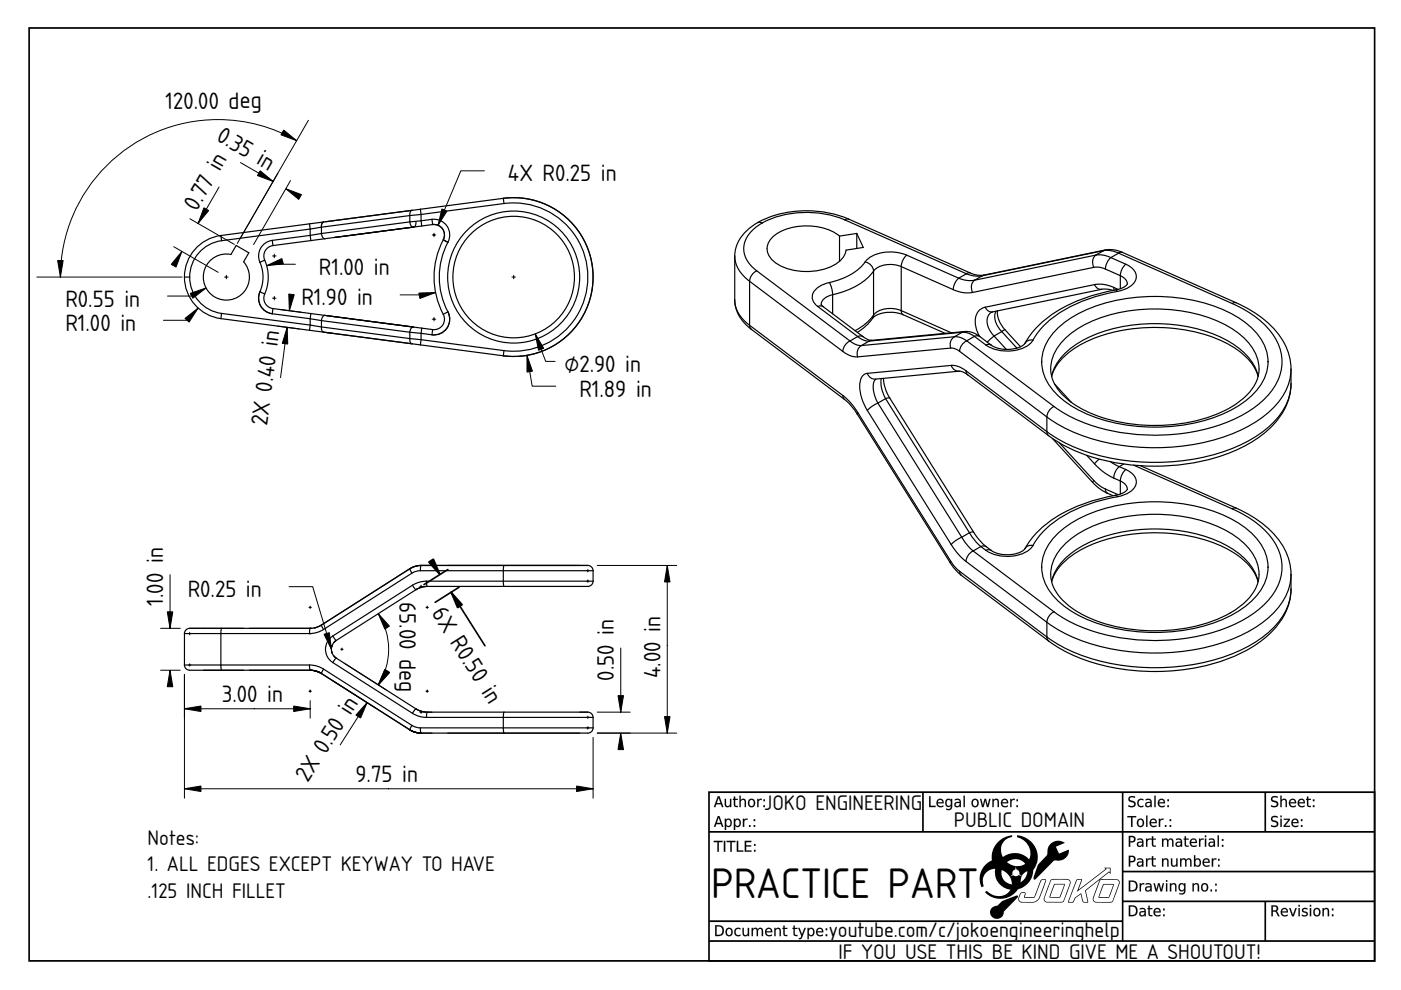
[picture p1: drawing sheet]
<svg xmlns="http://www.w3.org/2000/svg" width="297mm" height="210mm" viewBox="0 0 297 210" stroke-linecap="round" stroke-linejoin="round" font-family="sans-serif">
<defs><g id="words">
<text font-size="8.5" x="150.8" y="190.4">PRACTICE PART</text>
<g font-size="4.7">
<text x="35.1" y="23.2" transform="rotate(-1 35.1 23.2)">120.00 deg</text>
<text x="45.7" y="29.7" transform="rotate(30 45.7 29.7)">0.35 in</text>
<text x="46.6" y="36.5" transform="rotate(-60 46.6 36.5)">in</text>
<text x="107.7" y="38.5">4X R0.25 in</text>
<text x="41.7" y="44.9" transform="rotate(-60 41.7 44.9)">0.7</text>
<text x="67.6" y="58.3">R1.00 in</text>
<text x="13.9" y="65">R0.55 in</text>
<text x="63.9" y="64.8">R1.90 in</text>
<text x="13.9" y="70.2">R1.00 in</text>
<text x="119.7" y="78.9">⌀2.90 in</text>
<text x="122.8" y="84.1">R1.89 in</text>
<text x="56.6" y="90.3" transform="rotate(-83 56.6 90.3)">2X 0.40 in</text>
<text x="34.6" y="128.4" transform="rotate(-90 34.6 128.4)">1.00 in</text>
<text x="39.8" y="126.6">R0.25 in</text>
<text x="84.7" y="127.7" transform="rotate(90 84.7 127.7)">65.00 deg</text>
<text x="91.4" y="130.1" transform="rotate(58 91.4 130.1)">6X R0.50 in</text>
<text x="140" y="143.8" transform="rotate(-90 140 143.8)">4.00 in</text>
<text x="47" y="148.8">3.00 in</text>
<text x="130.2" y="144.3" transform="rotate(-90 130.2 144.3)">0.50 in</text>
<text x="65.3" y="166" transform="rotate(-58 65.3 166)">2X 0.50 in</text>
<text x="75.4" y="165.8">9.75 in</text>
</g>
<g font-size="4.2">
<text x="162" y="171.6">JOKO ENGINEERING</text>
<text x="31.3" y="179.1">Notes:</text>
<text x="202.3" y="175.3">PUBLIC DOMAIN</text>
<text x="31.3" y="184.7">1. ALL EDGES EXCEPT KEYWAY TO HAVE</text>
<text x="31.3" y="190.4">.125 INCH FILLET</text>
<text x="175.7" y="198.7">youtube.com/c/jokoengineeringhelp</text>
<text x="177.8" y="203.3">IF YOU USE THIS BE KIND GIVE ME A SHOUTOUT!</text>
</g>
</g></defs>
<path d="M6.2 5.9h285.2v197.8h-285.2zM150.3 168h141.1v35.7h-141.1zM150.3 176.4h141.1M195.7 168v8.4M238 168v31.5M268.3 168v8.4M150.3 195.3h87.7M150.3 199.5h141.1M238 184.8h53.4M238 191.1h53.4M268.3 191.1v8.4" fill="none" stroke="#000" stroke-width=".36"/>
<g fill="#000">
<path d="M222.7 178.9a2.41 2.41 0 0 1 3.1-.2l-1.9 .9 .6 1.3 2.1-.8a2.35 2.35 0 0 1-3.1 2.4l-3.8 3.8-.4 .2-.2-.5 .5-1.3a3.7 3.7 0 0 1 1.5-2.5l.5-.5a1.79 1.79 0 0 0 .5-1.7zM210.2 192.6l.5-.4 .7-.2 1.1-1 2.9-1.1h.4l-.1 .4-2.9 3a1.44 1.44 0 0 1-1.8 1.5 1.44 1.44 0 0 1-.8-2.2z"/>
<path d="M151.3 178.3h1.9v.2h-.8v2.1h-.3v-2.1h-.8zM153.5 178.3h.3v2.3h-.3zM154.1 178.3h1.8v.2h-.8v2.1h-.3v-2.1h-.7zM156.2 178.3h.3v2h1.1v.3h-1.4zM157.9 178.3h1.4v.2h-1.1v.7h1v.3h-1v.8h1.1v.3h-1.4zM159.9 180.2h.3v.4h-.3zM159.9 179h.3v.3h-.3z"/>
<path d="M151.3 178.3h1.9v.3l-.8-.1v2.1h-.3v-2.1l-.8 .1zM151.3 178.3v.2h.8v2.1h.3v-2.1h.8v-.2zM153.5 178.3h.3v2.3h-.3zM153.5 178.3v2.3h.3v-2.3zM154 178.3h1.9v.3l-.8-.1 .1 2.1h-.4v-2.1l-.8 .1zM154.1 178.3v.2h.8l-.1 2.1h.3v-2.1h.8v-.2zM156.2 178.3h.3v2h1.1v.3h-1.4zM156.2 178.3v2.3h1.4v-.3h-1.1v-2zM157.9 178.3h1.4v.3l-1.1-.1v.7h1.1v.3h-1.1v.8h1.1v.3h-1.4zM157.9 178.3v2.3h1.4v-.3h-1.1v-.8h1v-.3h-1v-.7h1.1v-.2zM159.9 180.2h.3v.4h-.3zM159.9 180.2v.4h.3v-.4zM159.9 178.9h.3v.5h-.3zM159.9 179v.3h.3v-.3z"/>
<path d="M152.4 169.1l-.4 1.2h.8zM152.2 168.8h.3l.9 2.3h-.3l-.2-.6h-1l-.2 .6h-.3zM153.7 169.4h.2v1a.43 .43 0 0 0 .5 .5 .43 .43 0 0 0 .4-.5v-1h.2v1.7h-.2v-.3a.6 .6 0 0 1-.8 .3 .6 .6 0 0 1-.3-.7zM155.6 168.9h.3v.5h.5v.2h-.5v1.1l.5 .2v.2h-.6l-.1-.2-.1-1.3h-.2v-.2h.2zM156.8 168.7h.2v1a.6 .6 0 0 1 .8-.3 .6 .6 0 0 1 .4 .7v1h-.3v-1a.43 .43 0 0 0-.5-.5 .43 .43 0 0 0-.4 .5v1h-.2zM159 169.8a.6 .6 0 0 0-.1 .8 .6 .6 0 0 0 .8 .1 .6 .6 0 0 0 .1-.8 .6 .6 0 0 0-.8-.1zM158.5 170.2a.86 .86 0 0 1 1.7 0 .86 .86 0 0 1-1.7 0zM160.5 169.4h.3v.3l.2-.3h.5v.3a.49 .49 0 0 0-.5 0 .49 .49 0 0 0-.2 .5v.9h-.3zM161.9 170.7h.3v.4h-.3zM161.9 169.5h.3v.4h-.3z"/>
<path d="M152.4 173.3l-.4 1.2h.8zM152.2 173h.3l.9 2.3h-.3l-.2-.6h-1l-.2 .6h-.3zM153.7 173.6h.2v.3a.68 .68 0 0 1 .9-.3 .68 .68 0 0 1 .4 .9 .68 .68 0 0 1-.4 .8 .68 .68 0 0 1-.9-.2v.9h-.2zM154.1 174a.6 .6 0 0 0-.1 .8 .6 .6 0 0 0 .7 .2 .6 .6 0 0 0 .2-.8 .6 .6 0 0 0-.8-.2zM155.6 173.6h.3v.3a.68 .68 0 0 1 .8-.3 .68 .68 0 0 1 .4 .9 .68 .68 0 0 1-.4 .8 .68 .68 0 0 1-.8-.2v.9h-.3zM156 174a.6 .6 0 0 0-.1 .8 .6 .6 0 0 0 .8 .2 .6 .6 0 0 0 .1-.8 .6 .6 0 0 0-.8-.2zM157.5 173.6h.3v.3l.2-.3h.5v.3a.49 .49 0 0 0-.5 0 .49 .49 0 0 0-.2 .5v.9h-.3zM158.8 174.9h.3v.4h-.3zM159.8 174.9h.3v.4h-.3zM159.8 173.7h.3v.4h-.3z"/>
<path d="M152.4 169.1l-.4 1.2h.8zM152.4 169.1l.4 1.2h-.9zM152.2 168.8h.3l.9 2.3h-.3l-.2-.6h-1l-.2 .6h-.4zM152.2 168.8l-.8 2.3h.3l.2-.6h1l.2 .6h.3l-.9-2.3zM153.6 169.4h.3v1a.42 .42 0 0 0 .5 .5 .42 .42 0 0 0 .4-.5v-1h.3v1.7h-.3v-.3a.61 .61 0 0 1-.8 .3 .61 .61 0 0 1-.4-.7zM153.7 169.4v1a.59 .59 0 0 0 .4 .7 .59 .59 0 0 0 .7-.3v.3h.2v-1.7h-.2v1a.44 .44 0 0 1-.4 .5 .44 .44 0 0 1-.5-.5v-1zM155.6 168.9h.3v.5h.5v.2h-.5v1.1l.5 .2v.2a.62 .62 0 0 1-.8-.6v-.9h-.2v-.2h.2zM155.6 168.9v.5h-.2v.2h.2l.1 1.3 .1 .1 .6 .1v-.2l-.5-.1v-.3v-.9h.5v-.2h-.5v-.5zM156.8 168.7h.3l-.1 1a.61 .61 0 0 1 .8-.3 .61 .61 0 0 1 .4 .7v1h-.3v-1a.42 .42 0 0 0-.5-.5 .42 .42 0 0 0-.3 .5v1h-.3zM156.8 168.7v2.4h.2v-1a.44 .44 0 0 1 .4-.5 .44 .44 0 0 1 .5 .5v1h.3l-.1-1a.59 .59 0 0 0-.3-.7 .59 .59 0 0 0-.8 .3v-1zM159 169.8a.58 .58 0 0 0-.1 .8 .58 .58 0 0 0 .8 .1 .58 .58 0 0 0 .1-.7 .58 .58 0 0 0-.8-.2zM159 169.8a.63 .63 0 0 1 .9 .2 .63 .63 0 0 1-.4 .9 .67 .67 0 0 1-.6-.4 .67 .67 0 0 1 .1-.7zM158.5 170.2a.87 .87 0 0 1 1.7 0 .87 .87 0 0 1-1.7 0zM158.5 170.2a.85 .85 0 0 0 1.7 0 .85 .85 0 0 0-1.7 0zM160.5 169.4h.3v.3l.2-.3 .5-.1v.4a.47 .47 0 0 0-.5 0 .47 .47 0 0 0-.2 .5v.9h-.3zM160.5 169.4v1.7h.3v-.9a.48 .48 0 0 1 .2-.5 .48 .48 0 0 1 .5 0v-.3h-.5l-.2 .3v-.3zM161.9 170.7h.3v.4h-.3zM161.9 170.7v.4h.3v-.4zM161.9 169.5h.3v.4h-.3zM161.9 169.5v.4h.3v-.4z"/>
<path d="M152.4 173.3l-.4 1.2h.8zM152.4 173.3l.4 1.2h-.9zM152.2 173h.3l.9 2.3h-.3l-.2-.6h-1l-.2 .6h-.4zM152.2 173l-.8 2.3h.3l.2-.6h1l.2 .6h.3l-.9-2.3zM153.7 173.6h.3l-.1 .3a.64 .64 0 0 1 .8-.3 .64 .64 0 0 1 .4 .6 .75 .75 0 0 1-.2 1 .75 .75 0 0 1-1-.1l.1 .9h-.3zM153.7 173.6v2.4h.2v-1a.66 .66 0 0 0 .9 .3 .66 .66 0 0 0 .3-.8 .66 .66 0 0 0-.3-.9 .66 .66 0 0 0-.9 .3v-.3zM154.1 174a.58 .58 0 0 0-.1 .8 .58 .58 0 0 0 .7 .1 .58 .58 0 0 0 .1-.7 .58 .58 0 0 0-.7-.2zM154.1 174a.61 .61 0 0 1 .8 .1 .61 .61 0 0 1-.1 .9 .61 .61 0 0 1-.8-.2 .61 .61 0 0 1 .1-.8zM155.6 173.6h.3v.3a.64 .64 0 0 1 .7-.3 .64 .64 0 0 1 .5 .6 .75 .75 0 0 1-.2 1 .75 .75 0 0 1-1-.1v.9h-.3zM155.6 173.6v2.4h.3v-1a.66 .66 0 0 0 .8 .3 .66 .66 0 0 0 .4-.8 .66 .66 0 0 0-.4-.9 .66 .66 0 0 0-.8 .3v-.3zM156 174a.58 .58 0 0 0-.1 .8 .58 .58 0 0 0 .8 .1 .58 .58 0 0 0 .1-.7 .58 .58 0 0 0-.8-.2zM156 174a.61 .61 0 0 1 .8 .1 .61 .61 0 0 1-.1 .9 .61 .61 0 0 1-.8-.2 .61 .61 0 0 1 .1-.8zM157.5 173.6h.3v.3l.2-.3h.5v.3a.47 .47 0 0 0-.5 0 .47 .47 0 0 0-.2 .5v.9h-.3zM157.5 173.6v1.7h.3v-.9a.48 .48 0 0 1 .1-.5 .48 .48 0 0 1 .6 0v-.3h-.5l-.2 .3v-.3zM158.8 174.9h.3v.4h-.3zM158.8 174.9v.4h.3v-.4zM159.8 174.9h.3v.4h-.3zM159.8 174.9v.4h.3v-.4zM159.8 173.7h.3v.4h-.3zM159.8 173.7v.4h.3v-.4z"/>
<path d="M197 168.8h.3v2.1h1.1v.2h-1.4zM198.8 169.6a.77 .77 0 0 1 .9-.2 .77 .77 0 0 1 .4 .9h-1.3a.7 .7 0 0 0 .5 .6 .7 .7 0 0 0 .7-.1v.2a.96 .96 0 0 1-1.3-.1 .96 .96 0 0 1 .1-1.3zM199 169.7l-.2 .4h1l-.3-.5zM200.8 169.8a.59 .59 0 0 0-.1 .7 .59 .59 0 0 0 .8 .2 .59 .59 0 0 0 .1-.8 .59 .59 0 0 0-.8-.1zM200.6 169.6l.5-.3 .5 .4v-.3h.3v1.5a.84 .84 0 0 1-.4 .8 .84 .84 0 0 1-.9 0v-.3a.61 .61 0 0 0 .7 .1 .61 .61 0 0 0 .3-.7 .68 .68 0 0 1-.8 .2 .68 .68 0 0 1-.4-.8zM202.7 170.3l-.1 .1a.45 .45 0 0 0 .6 .5 .45 .45 0 0 0 .3-.7zM202.5 169.5a.8 .8 0 0 1 .8-.1 .8 .8 0 0 1 .4 .7v1h-.2v-.2a.6 .6 0 0 1-.8 .3 .6 .6 0 0 1-.3-.8 .6 .6 0 0 1 .7-.4h.4a.58 .58 0 0 0-.4-.4 .58 .58 0 0 0-.6 .1zM204.3 168.7h.3v2.4h-.3zM206.4 169.8a.6 .6 0 0 0-.1 .8 .6 .6 0 0 0 .8 .1 .6 .6 0 0 0 .1-.8 .6 .6 0 0 0-.8-.1zM205.9 170.2a.86 .86 0 0 1 1.7 0 .86 .86 0 0 1-1.7 0zM207.8 169.4h.3l.3 1.3 .3-1.3h.4l.3 1.3 .3-1.3h.3l-.4 1.7h-.3l-.4-1.4-.4 1.4h-.3zM210.4 169.4h.3v.3a.6 .6 0 0 1 .7-.3 .6 .6 0 0 1 .4 .7v1h-.3v-1a.43 .43 0 0 0-.4-.5 .43 .43 0 0 0-.4 .5v1h-.3zM212.4 169.6a.77 .77 0 0 1 1-.2 .77 .77 0 0 1 .3 .9h-1.2a.7 .7 0 0 0 .5 .6 .7 .7 0 0 0 .7-.1v.2a.96 .96 0 0 1-1.3-.1 .96 .96 0 0 1 0-1.3zM212.7 169.7l-.2 .4h1l-.3-.5zM214.2 169.4h.3v.3l.2-.3h.5v.3a.49 .49 0 0 0-.6 0 .49 .49 0 0 0-.1 .5v.9h-.3zM215.5 170.7h.3v.4h-.3zM215.5 169.5h.3v.4h-.3z"/>
<path d="M197 168.8h.3v2.1l1.1-.1v.3h-1.4zM197 168.8v2.3h1.4v-.2h-1.1v-2.1zM198.8 169.6a.78 .78 0 0 1 .9-.2 .78 .78 0 0 1 .4 .9h-1.3a.69 .69 0 0 0 .5 .6 .69 .69 0 0 0 .7-.2v.1a.55 .55 0 0 1-.8 .3 .98 .98 0 0 1-.4-1.5zM198.8 169.6a.94 .94 0 0 0 0 1.3 .94 .94 0 0 0 1.2 .1v-.2a.7 .7 0 0 1-.7 .1 .7 .7 0 0 1-.5-.6h1.3a.75 .75 0 0 0-.4-.9 .75 .75 0 0 0-.9 .2zM199 169.7l-.2 .4h1l-.3-.5zM199 169.7a.48 .48 0 0 1 .5-.1 .48 .48 0 0 1 .3 .5h-1zM200.8 169.8a.57 .57 0 0 0-.1 .7 .57 .57 0 0 0 .8 .2 .57 .57 0 0 0 .1-.8 .57 .57 0 0 0-.8-.1zM200.8 169.7a.62 .62 0 0 1 .9 .3 .62 .62 0 0 1-.4 .8 .65 .65 0 0 1-.6-.3 .65 .65 0 0 1 .1-.8zM200.6 169.6a.61 .61 0 0 1 1 .1v-.3h.3v1.5a.88 .88 0 0 1-1.3 .8v-.3a.61 .61 0 0 0 .7 0 .61 .61 0 0 0 .3-.6 .64 .64 0 0 1-.7 .3 .64 .64 0 0 1-.5-.6zM200.6 169.6a.85 .85 0 0 0-.1 1 .85 .85 0 0 0 .9 .4l.2-.2a.62 .62 0 0 1-.2 .7 .62 .62 0 0 1-.8-.1v.3a.82 .82 0 0 0 .9 0 .82 .82 0 0 0 .4-.8v-1.5h-.3v.3a.6 .6 0 0 0-1-.1zM202.7 170.3v.1a.44 .44 0 0 0 .5 .5 .44 .44 0 0 0 .2-.7zM202.7 170.3l.8-.1a.47 .47 0 0 1-.3 .6 .47 .47 0 0 1-.6-.2zM202.4 169.5h.1a.81 .81 0 0 1 .8-.1 .81 .81 0 0 1 .4 .7v1h-.3l.1-.2a.61 .61 0 0 1-.8 .3 .61 .61 0 0 1-.4-.8 .61 .61 0 0 1 .8-.4h.4a.58 .58 0 0 0-.5-.4 .58 .58 0 0 0-.6 .2zM202.5 169.5v.2a.61 .61 0 0 1 1 .3 .75 .75 0 0 0-.8 .1 .75 .75 0 0 0-.3 .7 .62 .62 0 0 0 1.1 0v.3h.2a1.98 1.98 0 0 0-.2-1.5l-.5-.2zM204.3 168.7h.3v2.4h-.3zM204.3 168.7v2.4h.3v-2.4zM206.4 169.8a.58 .58 0 0 0-.1 .8 .58 .58 0 0 0 .8 .1 .58 .58 0 0 0 .1-.7 .58 .58 0 0 0-.8-.2zM206.4 169.8a.63 .63 0 0 1 .9 .2 .63 .63 0 0 1-.4 .9 .67 .67 0 0 1-.6-.4 .67 .67 0 0 1 .1-.7zM205.9 170.2a.87 .87 0 0 1 1.7 0 .87 .87 0 0 1-1.7 0zM205.9 170.2a.85 .85 0 0 0 1.7 0 .85 .85 0 0 0-1.7 0zM207.8 169.4h.3l.3 1.3 .3-1.3h.4l.3 1.3 .3-1.3h.3l-.4 1.7h-.4l-.3-1.4-.3 1.4h-.4zM207.8 169.4l.4 1.7h.3l.4-1.5 .4 1.5h.3l.4-1.7h-.3l-.3 1.4-.3-1.4h-.4l-.3 1.4-.3-1.4zM210.4 169.4h.3v.3a.61 .61 0 0 1 .7-.3 .61 .61 0 0 1 .4 .7v1h-.3v-1a.42 .42 0 0 0-.4-.5 .42 .42 0 0 0-.4 .5v1h-.3zM210.4 169.4v1.7h.3v-1a.44 .44 0 0 1 .4-.5 .44 .44 0 0 1 .4 .5v1h.3v-1a.59 .59 0 0 0-.4-.7 .59 .59 0 0 0-.7 .3v-.3zM212.4 169.6a.78 .78 0 0 1 1-.2 .78 .78 0 0 1 .3 .9h-1.2a.69 .69 0 0 0 .5 .6 .69 .69 0 0 0 .7-.2v.1a.55 .55 0 0 1-.9 .3 .98 .98 0 0 1-.4-1.5zM212.4 169.6a.94 .94 0 0 0 0 1.3 .94 .94 0 0 0 1.3 .1v-.2a.7 .7 0 0 1-.8 .1 .7 .7 0 0 1-.4-.6h1.2a.75 .75 0 0 0-.3-.9 .75 .75 0 0 0-1 .2zM212.7 169.7l-.2 .4h1l-.3-.5zM212.7 169.7a.48 .48 0 0 1 .5-.1 .48 .48 0 0 1 .3 .5h-1zM214.2 169.4h.3v.3l.2-.3 .5-.1-.1 .4a.47 .47 0 0 0-.5 0 .47 .47 0 0 0-.1 .5v.9h-.3zM214.2 169.4v1.7h.3l-.1-.9a.48 .48 0 0 1 .2-.5 .48 .48 0 0 1 .6 0v-.3h-.5l-.3 .3 .1-.3zM215.5 170.7h.3v.4h-.3zM215.5 170.7v.4h.3v-.4zM215.5 169.5h.3v.4h-.3zM215.5 169.5v.4h.3v-.4z"/>
<path d="M211.8 178.4a4.5 4.5 0 0 0-1.5 4 4.2 4.2 0 0 0-2.2 5.7l.4-.2a2.68 2.68 0 0 1 2.5-3.7 3.8 3.8 0 0 0 3.2 4.4 3.1 3.1 0 0 1-5 .3l-.3 .2a3.5 3.5 0 0 0 3.2 1.5 4.6 4.6 0 0 0 3.8-2.1 4.2 4.2 0 0 0 3.2-4 4.6 4.6 0 0 0-3.5-7.3v.3a3.5 3.5 0 0 1 2.6 4.7 4.2 4.2 0 0 0-5.6-.5 2.87 2.87 0 0 1 2-4.3v-.3a4.9 4.9 0 0 0-2.8 1.3zM213.5 182.8a2.59 2.59 0 0 1 3.8 .4 3.2 3.2 0 0 1-3.8-.4zM215.4 183.7l.1 .6a.9 .9 0 0 1 .6 1l.5 .4 .5-.6 .7-.4a2.96 2.96 0 0 1-1.4 2.4l.1-.9a.43 .43 0 0 0 0-.6 .43 .43 0 0 0-.6 0 .81 .81 0 0 1-1.1 0l-.6 .2 .4-.3a1.07 1.07 0 0 1 .7-1.3zM212.4 184.5a3.3 3.3 0 0 1 2.1 3 2.4 2.4 0 0 1-2.1-3z"/>
<path d="M239 173h1.9v.3h-.8v2h-.3v-2h-.8zM241.5 174a.6 .6 0 0 0-.1 .8 .6 .6 0 0 0 .7 .1 .6 .6 0 0 0 .1-.8 .6 .6 0 0 0-.7-.1zM240.9 174.4a.9 .9 0 0 1 1.8 0 .9 .9 0 0 1-1.8 0zM243 172.9h.3v2.4h-.3zM244 173.8a.77 .77 0 0 1 .9-.2 .77 .77 0 0 1 .4 .9h-1.3a.7 .7 0 0 0 .5 .6 .7 .7 0 0 0 .7-.1v.2a.96 .96 0 0 1-1.3-.1 .96 .96 0 0 1 .1-1.3zM244.2 173.9l-.2 .4h1l-.3-.5zM245.7 173.6h.3v.3l.2-.3h.5v.3a.49 .49 0 0 0-.6 0 .49 .49 0 0 0-.1 .5v.9h-.3zM247 174.9h.3v.4h-.3zM248 174.9h.3v.4h-.3zM248 173.7h.3v.4h-.3z"/>
<path d="M239 173h1.9v.3h-.8v2h-.3v-2h-.8zM239 173v.3h.8v2h.3v-2h.8v-.3zM241.5 174a.58 .58 0 0 0-.1 .8 .58 .58 0 0 0 .7 .1 .58 .58 0 0 0 .1-.7 .58 .58 0 0 0-.7-.2zM241.4 174a.63 .63 0 0 1 .9 .2 .63 .63 0 0 1-.3 .9 .67 .67 0 0 1-.7-.4 .67 .67 0 0 1 .1-.7zM240.9 174.4a.9 .9 0 0 1 1.8 0 .9 .9 0 0 1-1.8 0zM241 174.4a.84 .84 0 0 0 1.6 0 .84 .84 0 0 0-1.6 0zM243 172.9h.3v2.4h-.3zM243 172.9v2.4h.3v-2.4zM243.9 173.8a.78 .78 0 0 1 1-.2 .78 .78 0 0 1 .4 .9h-1.3a.69 .69 0 0 0 .5 .6 .69 .69 0 0 0 .7-.2v.1a.55 .55 0 0 1-.9 .4 .98 .98 0 0 1-.4-1.6zM244 173.8a.94 .94 0 0 0-.1 1.3 .94 .94 0 0 0 1.3 .1v-.2a.7 .7 0 0 1-.7 .1 .7 .7 0 0 1-.5-.6h1.3a.75 .75 0 0 0-.4-.8 .75 .75 0 0 0-.9 .1zM244.2 173.9l-.2 .4h1l-.3-.5zM244.2 173.9a.48 .48 0 0 1 .5-.1 .48 .48 0 0 1 .3 .5h-1zM245.7 173.6h.3v.3l.2-.3h.5v.3a.47 .47 0 0 0-.5 0 .47 .47 0 0 0-.2 .5v.9h-.3zM245.7 173.6v1.7h.3v-.9a.48 .48 0 0 1 .1-.5 .48 .48 0 0 1 .6 0v-.3h-.5l-.2 .3v-.3zM247 174.9h.3v.4h-.3zM247 174.9v.4h.3v-.4zM248 174.9h.3v.4h-.3zM248 174.9v.4h.3v-.4zM248 173.7h.3v.4h-.3zM248 173.7v.4h.3v-.4z"/>
<path d="M239.6 177.5v.9h.4a.43 .43 0 0 0 .4-.5 .43 .43 0 0 0-.4-.4zM239.3 177.2h.7a.69 .69 0 0 1 .7 .7 .69 .69 0 0 1-.7 .7h-.4v.9h-.3zM241.4 178.7l-.1 .1a.45 .45 0 0 0 .6 .5 .45 .45 0 0 0 .3-.6zM241.2 177.9a.8 .8 0 0 1 .8-.1 .8 .8 0 0 1 .4 .7v1h-.2v-.2a.6 .6 0 0 1-.8 .3 .6 .6 0 0 1-.3-.8 .6 .6 0 0 1 .7-.4h.4a.58 .58 0 0 0-.4-.4 .58 .58 0 0 0-.6 .1zM243 177.8h.3v.3l.2-.3h.4v.3a.49 .49 0 0 0-.5 0 .49 .49 0 0 0-.1 .5v.9h-.3zM244.2 177.3h.3v.5h.6v.2h-.6v1.1l.6 .2v.2h-.7l-.1-.2-.1-1.3h-.2v-.2h.2zM246.4 177.8h.2v.3a.56 .56 0 0 1 .6-.3 .56 .56 0 0 1 .5 .3 .59 .59 0 0 1 .7-.3 .59 .59 0 0 1 .4 .7v1h-.3v-1a.41 .41 0 0 0-.4-.5 .41 .41 0 0 0-.4 .6v.9h-.3v-1a.41 .41 0 0 0-.4-.5 .41 .41 0 0 0-.4 .6v.9h-.2zM249.6 178.7l-.1 .1a.45 .45 0 0 0 .6 .5 .45 .45 0 0 0 .2-.6zM249.3 177.9a.8 .8 0 0 1 .9-.1 .8 .8 0 0 1 .4 .7v1h-.3v-.2a.6 .6 0 0 1-.7 .3 .6 .6 0 0 1-.4-.8 .6 .6 0 0 1 .8-.4h.3a.58 .58 0 0 0-.4-.4 .58 .58 0 0 0-.6 .1zM251.2 177.3h.2v.5h.6v.2h-.6l.1 1.1 .5 .2v.2h-.6l-.2-.2v-1.3h-.2v-.2h.2zM252.5 178a.77 .77 0 0 1 .9-.2 .77 .77 0 0 1 .4 .9h-1.3a.7 .7 0 0 0 .5 .6 .7 .7 0 0 0 .7-.1v.2a.96 .96 0 0 1-1.3-.1 .96 .96 0 0 1 .1-1.3zM252.7 178.1l-.2 .4h1l-.3-.5zM254.2 177.8h.3v.3l.2-.3h.5v.3a.49 .49 0 0 0-.5 0 .49 .49 0 0 0-.2 .5v.9h-.3zM255.5 177.8h.2v1.7h-.2zM255.5 177.1h.2v.4h-.2zM256.6 178.7l-.1 .1a.45 .45 0 0 0 .6 .5 .45 .45 0 0 0 .2-.6zM256.3 177.9a.8 .8 0 0 1 .9-.1 .8 .8 0 0 1 .4 .7v1h-.3v-.2a.6 .6 0 0 1-.7 .3 .6 .6 0 0 1-.4-.8 .6 .6 0 0 1 .7-.4h.4a.58 .58 0 0 0-.4-.4 .58 .58 0 0 0-.6 .1zM258.2 177.1h.2v2.4h-.2zM259.1 179.1h.3v.4h-.3zM259.1 177.9h.3v.4h-.3z"/>
<path d="M239.6 177.5v.9l.4-.1a.42 .42 0 0 0 .4-.4 .42 .42 0 0 0-.4-.4zM239.6 177.5h.4a.45 .45 0 0 1 .4 .4 .45 .45 0 0 1-.4 .5h-.4zM239.3 177.2h.7a.75 .75 0 0 1 .7 1 .75 .75 0 0 1-1.1 .4v.9h-.3zM239.3 177.2v2.3h.3v-.9a.75 .75 0 0 0 1-.3 .75 .75 0 0 0-.2-1zM241.4 178.8v.1a.44 .44 0 0 0 .5 .4 .44 .44 0 0 0 .2-.6zM241.4 178.7l.8-.1a.47 .47 0 0 1-.3 .7 .47 .47 0 0 1-.6-.3zM241.1 177.9a.81 .81 0 0 1 .9-.1 .81 .81 0 0 1 .4 .7v1h-.3l.1-.2a.61 .61 0 0 1-.8 .3 .61 .61 0 0 1-.4-.8 .61 .61 0 0 1 .8-.4h.4a.58 .58 0 0 0-.5-.4 .58 .58 0 0 0-.6 .2zM241.2 177.9v.2a.61 .61 0 0 1 1 .4 .75 .75 0 0 0-.8 0 .75 .75 0 0 0-.3 .7 .62 .62 0 0 0 1.1 0v.3h.2a1.98 1.98 0 0 0-.2-1.5l-.5-.2zM243 177.8h.3v.3l.2-.3h.5l-.1 .3a.47 .47 0 0 0-.5 0 .47 .47 0 0 0-.1 .5v.9h-.3zM243 177.8v1.7h.3l-.1-.9a.48 .48 0 0 1 .2-.5 .48 .48 0 0 1 .5 0v-.3l-.4 .1-.3 .2 .1-.3zM244.2 177.3h.3v.5h.6v.2h-.6v1.1l.6 .2v.2a.62 .62 0 0 1-.9-.5v-1h-.2v-.2h.2zM244.2 177.3v.5h-.2v.2h.2l.1 1.3 .2 .2h.6v-.2l-.6-.1v-.2v-1h.6v-.2h-.6v-.5zM246.4 177.8h.3l-.1 .3a.55 .55 0 0 1 .6-.4 .55 .55 0 0 1 .5 .4 .59 .59 0 0 1 .7-.3 .59 .59 0 0 1 .4 .7v1h-.3v-1a.4 .4 0 0 0-.4-.5 .4 .4 0 0 0-.4 .6v.9h-.3v-1a.4 .4 0 0 0-.4-.5 .4 .4 0 0 0-.3 .6v.9h-.3zM246.4 177.8v1.7h.2v-.9a.42 .42 0 0 1 .4-.6 .42 .42 0 0 1 .5 .5l-.1 1h.3v-.9a.42 .42 0 0 1 .4-.6 .42 .42 0 0 1 .4 .5v1h.3v-1a.57 .57 0 0 0-.4-.7 .57 .57 0 0 0-.7 .4 .55 .55 0 0 0-.5-.4 .55 .55 0 0 0-.6 .3v-.3zM249.6 178.8l-.1 .1a.44 .44 0 0 0 .6 .4 .44 .44 0 0 0 .2-.6zM249.6 178.7l.7-.1a.47 .47 0 0 1-.2 .7 .47 .47 0 0 1-.6-.3zM249.3 177.9a.81 .81 0 0 1 .9-.1 .81 .81 0 0 1 .4 .7v1h-.3v-.2a.61 .61 0 0 1-.7 .3 .61 .61 0 0 1-.4-.8 .61 .61 0 0 1 .8-.4h.3a.58 .58 0 0 0-.4-.4 .58 .58 0 0 0-.6 .2zM249.3 177.9v.2a.61 .61 0 0 1 1.1 .4 .75 .75 0 0 0-.8 0 .75 .75 0 0 0-.3 .7 .62 .62 0 0 0 1.1 0l-.1 .3h.3a1.98 1.98 0 0 0-.2-1.5l-.5-.2zM251.2 177.3h.3l-.1 .5h.6v.2h-.6l.1 1.1 .5 .2v.2a.62 .62 0 0 1-.8-.5v-1h-.2v-.2h.2zM251.2 177.3v.5h-.2v.2h.2v1.3l.2 .2h.6v-.2l-.5-.1-.1-.2v-1h.6v-.2h-.6v-.5zM252.5 178a.78 .78 0 0 1 .9-.2 .78 .78 0 0 1 .4 1l-1.3-.1a.69 .69 0 0 0 .5 .6 .69 .69 0 0 0 .7-.2v.1a.55 .55 0 0 1-.8 .4 .98 .98 0 0 1-.4-1.6zM252.5 178a.94 .94 0 0 0 0 1.3 .94 .94 0 0 0 1.2 .1v-.2a.7 .7 0 0 1-.7 .1 .7 .7 0 0 1-.5-.6h1.3a.75 .75 0 0 0-.4-.8 .75 .75 0 0 0-.9 .1zM252.7 178.2l-.2 .3h1l-.3-.4zM252.7 178.1a.48 .48 0 0 1 .5-.1 .48 .48 0 0 1 .3 .5h-1zM254.2 177.8h.3v.3l.2-.3h.5v.3a.47 .47 0 0 0-.5 0 .47 .47 0 0 0-.2 .5v.9h-.3zM254.2 177.8v1.7h.3v-.9a.48 .48 0 0 1 .1-.5 .48 .48 0 0 1 .6 0v-.3l-.5 .1-.2 .2v-.3zM255.5 177.8h.3v1.7h-.3zM255.5 177.8v1.7h.2v-1.7zM255.5 177.1h.3v.4h-.3zM255.5 177.1v.4h.2v-.4zM256.6 178.8l-.1 .1a.44 .44 0 0 0 .6 .4 .44 .44 0 0 0 .2-.6zM256.6 178.7l.7-.1a.47 .47 0 0 1-.2 .7 .47 .47 0 0 1-.6-.3zM256.3 177.9a.81 .81 0 0 1 .9-.1 .81 .81 0 0 1 .4 .7v1h-.3v-.2a.61 .61 0 0 1-.8 .3 .61 .61 0 0 1-.3-.8 .61 .61 0 0 1 .7-.4h.4a.58 .58 0 0 0-.4-.4 .58 .58 0 0 0-.6 .2zM256.3 177.9v.2a.61 .61 0 0 1 1 .4 .75 .75 0 0 0-.7 0 .75 .75 0 0 0-.3 .7 .62 .62 0 0 0 1 0v.3h.3a1.98 1.98 0 0 0-.2-1.5l-.5-.2zM258.1 177.1h.3v2.4h-.3zM258.2 177.1v2.4h.2v-2.4zM259.1 179.1h.3v.4h-.3zM259.1 179.1v.4h.3v-.4zM259.1 177.9h.3v.4h-.3zM259.1 177.9v.4h.3v-.4z"/>
<path d="M239.4 168.9l.9-.1 .3 .1v.3a.65 .65 0 0 0-1.1 .3l.1 .1a1.19 1.19 0 0 1 1.2 .9 .99 .99 0 0 1-1.6 .5v-.3a.77 .77 0 0 0 1.3-.2l-.3-.3a.84 .84 0 0 1-.9-1zM241.3 169.6l.8-.2 .3 .1v.2a.65 .65 0 0 0-1 .6 .65 .65 0 0 0 1 .5v.2a.91 .91 0 0 1-1.2-.2 .91 .91 0 0 1 .1-1.2zM243.2 170.3l-.1 .1a.45 .45 0 0 0 .5 .5 .45 .45 0 0 0 .3-.7zM242.9 169.5a.8 .8 0 0 1 .9-.1 .8 .8 0 0 1 .4 .7v1h-.3v-.2a.6 .6 0 0 1-.7 .3 .6 .6 0 0 1-.4-.8 .6 .6 0 0 1 .7-.4h.4a.58 .58 0 0 0-.4-.4 .58 .58 0 0 0-.6 .1zM244.7 168.7h.3v2.4h-.3zM245.7 169.6a.77 .77 0 0 1 .9-.2 .77 .77 0 0 1 .4 .9h-1.2a.7 .7 0 0 0 .4 .6 .7 .7 0 0 0 .7-.1v.2a.96 .96 0 0 1-1.2-.1 .96 .96 0 0 1 0-1.3zM245.9 169.7l-.1 .4h.9l-.2-.5zM247.5 170.7h.3v.4h-.3zM247.5 169.5h.3v.4h-.3z"/>
<path d="M239.4 168.9l.4-.1a.56 .56 0 0 1 .9 .4 .65 .65 0 0 0-1.1 .3l.5 .3a.72 .72 0 0 1 .7 .9 .72 .72 0 0 1-1 .5l-.6-.2v-.3a.81 .81 0 0 0 1.3-.2l-.1-.3-.4-.1a.68 .68 0 0 1-.7-.4 .68 .68 0 0 1 .1-.8zM239.4 169a.62 .62 0 0 0-.1 .6 .62 .62 0 0 0 .6 .4v.1a.47 .47 0 0 1 .6 .5 .47 .47 0 0 1-.7 .3l-.6-.2v.3a.93 .93 0 0 0 1 .1 .93 .93 0 0 0 .5-.8l-.2-.4-.6-.1a.39 .39 0 0 1-.4-.5 .39 .39 0 0 1 .5-.3l.7 .2-.1-.3-.3-.1zM241.3 169.6a.96 .96 0 0 1 1.1-.1v.2a.64 .64 0 0 0-.8 .1 .64 .64 0 0 0 0 .9 .64 .64 0 0 0 .8 .1 .45 .45 0 0 1-.2 .4 .45 .45 0 0 1-.5-.1 1 1 0 0 1-.4-1.5zM241.3 169.6a.9 .9 0 0 0-.1 1.2 .9 .9 0 0 0 1.2 .2v-.2a.66 .66 0 0 1-1-.5 .66 .66 0 0 1 1-.6v-.2l-.3-.1zM243.2 170.3l-.1 .1a.44 .44 0 0 0 .5 .5 .44 .44 0 0 0 .3-.7zM243.2 170.3l.7-.1a.47 .47 0 0 1-.2 .6 .47 .47 0 0 1-.7-.2zM242.9 169.5a.81 .81 0 0 1 .9-.1 .81 .81 0 0 1 .4 .7v1h-.3v-.2a.61 .61 0 0 1-.8 .3 .61 .61 0 0 1-.3-.8 .61 .61 0 0 1 .7-.4h.4a.58 .58 0 0 0-.4-.4 .58 .58 0 0 0-.6 .2zM242.9 169.5v.2a.61 .61 0 0 1 1 .3 .75 .75 0 0 0-.8 .1 .75 .75 0 0 0-.3 .7 .62 .62 0 0 0 1.1 0v.3h.3a1.98 1.98 0 0 0-.2-1.5l-.5-.2zM244.7 168.7h.3v2.4h-.3zM244.7 168.7v2.4h.3v-2.4zM245.7 169.6a.78 .78 0 0 1 .9-.2 .78 .78 0 0 1 .4 .9h-1.2a.69 .69 0 0 0 .4 .6 .69 .69 0 0 0 .8-.2v.1a.55 .55 0 0 1-.9 .3 .98 .98 0 0 1-.4-1.5zM245.7 169.6a.94 .94 0 0 0 0 1.3 .94 .94 0 0 0 1.2 .1v-.2a.7 .7 0 0 1-.7 .1 .7 .7 0 0 1-.5-.6h1.3a.75 .75 0 0 0-.4-.9 .75 .75 0 0 0-.9 .2zM245.9 169.7l-.1 .4h.9l-.2-.5zM245.9 169.7a.48 .48 0 0 1 .6-.1 .48 .48 0 0 1 .2 .5h-1zM247.5 170.7h.3v.4h-.3zM247.5 170.7v.4h.3v-.4zM247.5 169.5h.3v.4h-.3zM247.5 169.5v.4h.3v-.4z"/>
<path d="M269.7 168.9l.9-.1 .3 .1v.3a.65 .65 0 0 0-1.1 .3l.1 .1a1.19 1.19 0 0 1 1.1 .9 .99 .99 0 0 1-1.5 .5v-.3a.77 .77 0 0 0 1.2-.2l-.2-.3a.84 .84 0 0 1-1-1zM271.5 168.7h.2v1a.6 .6 0 0 1 .8-.3 .6 .6 0 0 1 .3 .7v1h-.2v-1a.43 .43 0 0 0-.5-.5 .43 .43 0 0 0-.4 .5v1h-.2zM273.5 169.6a.77 .77 0 0 1 .9-.2 .77 .77 0 0 1 .4 .9h-1.2a.7 .7 0 0 0 .4 .6 .7 .7 0 0 0 .7-.1v.2a.96 .96 0 0 1-1.2-.1 .96 .96 0 0 1 0-1.3zM273.7 169.7l-.1 .4h.9l-.2-.5zM275.4 169.6a.77 .77 0 0 1 .9-.2 .77 .77 0 0 1 .4 .9h-1.3a.7 .7 0 0 0 .5 .6 .7 .7 0 0 0 .7-.1v.2a.96 .96 0 0 1-1.3-.1 .96 .96 0 0 1 .1-1.3zM275.6 169.7l-.2 .4h1l-.3-.5zM277.1 168.9h.3v.5h.5v.2h-.5v1.1l.5 .2v.2h-.6l-.1-.2-.1-1.3h-.2v-.2h.2zM278.4 170.7h.3v.4h-.3zM278.4 169.5h.3v.4h-.3z"/>
<path d="M269.7 173.2l.9-.2 .3 .1v.3a.65 .65 0 0 0-1.1 .3l.1 .1a1.19 1.19 0 0 1 1.1 .9 .99 .99 0 0 1-1.5 .5v-.3a.77 .77 0 0 0 1.2-.2l-.2-.3a.84 .84 0 0 1-1-1zM271.5 173.6h.2v1.7h-.2zM271.5 172.9h.2v.4h-.2zM272.2 173.6h1.3v.3l-1 1.2h1v.2h-1.3v-.2l1-1.3h-1zM274 173.8a.77 .77 0 0 1 .9-.2 .77 .77 0 0 1 .4 .9h-1.2a.7 .7 0 0 0 .4 .6 .7 .7 0 0 0 .8-.1v.2a.96 .96 0 0 1-1.3-.1 .96 .96 0 0 1 0-1.3zM274.2 173.9l-.1 .4h.9l-.2-.5zM275.8 174.9h.3v.4h-.3zM275.8 173.7h.3v.4h-.3z"/>
<path d="M269.7 168.9l.3-.1a.56 .56 0 0 1 .9 .4 .65 .65 0 0 0-1.1 .3l.6 .3a.72 .72 0 0 1 .6 .9 .72 .72 0 0 1-1 .5l-.5-.2v-.3a.81 .81 0 0 0 1.2-.2l-.1-.3-.3-.1a.68 .68 0 0 1-.8-.4 .68 .68 0 0 1 .2-.8zM269.7 169a.62 .62 0 0 0-.2 .6 .62 .62 0 0 0 .6 .4v.1a.47 .47 0 0 1 .6 .5 .47 .47 0 0 1-.7 .3l-.5-.2v.3a.93 .93 0 0 0 .9 .1 .93 .93 0 0 0 .6-.8l-.3-.4-.5-.1a.39 .39 0 0 1-.5-.5 .39 .39 0 0 1 .6-.3l.6 .2v-.3l-.3-.1zM271.4 168.7h.4l-.1 1a.61 .61 0 0 1 .8-.3 .61 .61 0 0 1 .4 .7v1h-.3v-1a.42 .42 0 0 0-.5-.5 .42 .42 0 0 0-.3 .5v1h-.4zM271.5 168.7v2.4h.2v-1a.44 .44 0 0 1 .4-.5 .44 .44 0 0 1 .5 .5v1h.2v-1a.59 .59 0 0 0-.4-.7 .59 .59 0 0 0-.7 .3v-1zM273.5 169.6a.78 .78 0 0 1 .9-.2 .78 .78 0 0 1 .4 .9h-1.2a.69 .69 0 0 0 .4 .6 .69 .69 0 0 0 .8-.2v.1a.55 .55 0 0 1-.9 .3 .98 .98 0 0 1-.4-1.5zM273.5 169.6a.94 .94 0 0 0 0 1.3 .94 .94 0 0 0 1.2 .1v-.2a.7 .7 0 0 1-.7 .1 .7 .7 0 0 1-.5-.6h1.3a.75 .75 0 0 0-.4-.9 .75 .75 0 0 0-.9 .2zM273.7 169.7l-.1 .4h.9l-.2-.5zM273.7 169.7a.48 .48 0 0 1 .6-.1 .48 .48 0 0 1 .2 .5h-1zM275.3 169.6a.78 .78 0 0 1 1-.2 .78 .78 0 0 1 .4 .9h-1.3a.69 .69 0 0 0 .5 .6 .69 .69 0 0 0 .7-.2v.1a.55 .55 0 0 1-.9 .3 .98 .98 0 0 1-.4-1.5zM275.4 169.6a.94 .94 0 0 0-.1 1.3 .94 .94 0 0 0 1.3 .1v-.2a.7 .7 0 0 1-.7 .1 .7 .7 0 0 1-.5-.6h1.3a.75 .75 0 0 0-.4-.9 .75 .75 0 0 0-.9 .2zM275.6 169.7l-.2 .4h1l-.3-.5zM275.6 169.7a.48 .48 0 0 1 .5-.1 .48 .48 0 0 1 .3 .5h-1zM277.1 168.9h.3v.5h.6v.2h-.6v1.1l.6 .2v.2a.62 .62 0 0 1-.9-.6v-.9h-.2v-.2h.2zM277.1 168.9v.5h-.2v.2h.2l.1 1.3 .1 .1 .6 .1v-.2l-.5-.1v-.3v-.9h.5v-.2h-.5v-.5zM278.4 170.7h.3v.4h-.3zM278.4 170.7v.4h.3v-.4zM278.4 169.5h.3v.4h-.3zM278.4 169.5v.4h.3v-.4z"/>
<path d="M269.7 173.1l.3-.1a.56 .56 0 0 1 .9 .4 .65 .65 0 0 0-1.1 .3l.6 .3a.72 .72 0 0 1 .6 .9 .72 .72 0 0 1-1 .5l-.5-.2v-.3a.81 .81 0 0 0 1.2-.2l-.1-.2-.3-.2a.68 .68 0 0 1-.8-.3 .68 .68 0 0 1 .2-.9zM269.7 173.2a.62 .62 0 0 0-.2 .7 .62 .62 0 0 0 .6 .4 .47 .47 0 0 1 .6 .5 .47 .47 0 0 1-.7 .3l-.5-.2v.3a.93 .93 0 0 0 .9 .1 .93 .93 0 0 0 .6-.8l-.3-.3-.5-.2a.39 .39 0 0 1-.5-.5 .39 .39 0 0 1 .6-.3l.6 .2v-.3l-.3-.1zM271.5 173.6h.3v1.7h-.3zM271.5 173.6v1.7h.2v-1.7zM271.5 172.9h.3v.4h-.3zM271.5 172.9v.4h.2v-.4zM272.2 173.6h1.3v.3l-1 1.2h1v.2h-1.4v-.2l1.1-1.3h-1zM272.2 173.6v.2h1l-1 1.3v.2h1.3v-.2h-1.1l1.1-1.2v-.3zM274 173.8a.78 .78 0 0 1 1-.2 .78 .78 0 0 1 .3 .9h-1.2a.69 .69 0 0 0 .4 .6 .69 .69 0 0 0 .8-.2v.1a.55 .55 0 0 1-.9 .4 .98 .98 0 0 1-.4-1.6zM274 173.8a.94 .94 0 0 0 0 1.3 .94 .94 0 0 0 1.2 .1l.1-.2a.7 .7 0 0 1-.8 .1 .7 .7 0 0 1-.4-.6h1.2a.75 .75 0 0 0-.4-.8 .75 .75 0 0 0-.9 .1zM274.2 173.9l-.1 .4h.9l-.2-.5zM274.2 173.9a.48 .48 0 0 1 .6-.1 .48 .48 0 0 1 .2 .5h-.9zM275.8 174.9h.4v.4h-.4zM275.8 174.9v.4h.3v-.4zM275.8 173.7h.4v.4h-.4zM275.8 173.7v.4h.3v-.4z"/>
<path d="M151.9 196.4v1.8a.94 .94 0 0 0 1.3-.9 .94 .94 0 0 0-1.3-.9zM151.6 196.2h.6a1.15 1.15 0 0 1 1.3 1.1 1.15 1.15 0 0 1-1.3 1.2h-.6zM154.2 197.1a.6 .6 0 0 0-.1 .8 .6 .6 0 0 0 .8 .2 .6 .6 0 0 0 .1-.8 .6 .6 0 0 0-.8-.2zM153.7 197.6a.86 .86 0 0 1 1.7 0 .86 .86 0 0 1-1.7 0zM155.9 196.9l.7-.2 .4 .1v.3a.65 .65 0 0 0-1 .5 .65 .65 0 0 0 1 .5v.3a.91 .91 0 0 1-1.2-.2 .91 .91 0 0 1 .1-1.3zM157.4 196.7h.3v1.1a.43 .43 0 0 0 .5 .5 .43 .43 0 0 0 .3-.6v-1h.3v1.8h-.3v-.3a.6 .6 0 0 1-.7 .3 .6 .6 0 0 1-.4-.7zM159.4 196.7h.2v.3a.56 .56 0 0 1 .6-.3 .56 .56 0 0 1 .5 .4 .59 .59 0 0 1 .7-.4 .59 .59 0 0 1 .4 .7v1.1h-.3v-1.1a.41 .41 0 0 0-.4-.5 .41 .41 0 0 0-.4 .6v1h-.3v-1.1a.41 .41 0 0 0-.4-.5 .41 .41 0 0 0-.4 .6v1h-.2zM162.4 197a.77 .77 0 0 1 1-.2 .77 .77 0 0 1 .3 .9h-1.2a.7 .7 0 0 0 .4 .6 .7 .7 0 0 0 .8-.2v.3a.96 .96 0 0 1-1.3-.2 .96 .96 0 0 1 0-1.2zM162.7 197.1l-.2 .4h1l-.3-.5zM164.2 196.7h.2v.3a.6 .6 0 0 1 .8-.3 .6 .6 0 0 1 .4 .7v1.1h-.3v-1.1a.43 .43 0 0 0-.5-.5 .43 .43 0 0 0-.4 .6v1h-.2zM166.1 196.3h.3v.4h.5v.3h-.5v1.1l.5 .1v.3l-.6-.1-.2-.2v-1.2h-.2v-.3h.2zM168.2 196.3h.3v.4h.6v.3h-.6v1.1l.6 .1v.3l-.6-.1-.2-.2-.1-1.2h-.2v-.3h.2zM169.2 196.7h.3l.5 1.4 .6-1.4h.2l-.8 2.1-.2 .3h-.4v-.2l.3-.1 .2-.4zM171.2 196.7h.3v.3a.68 .68 0 0 1 .8-.2 .68 .68 0 0 1 .4 .8 .68 .68 0 0 1-.4 .8 .68 .68 0 0 1-.8-.2v.9h-.3zM171.6 197.1a.6 .6 0 0 0-.1 .8 .6 .6 0 0 0 .8 .2 .6 .6 0 0 0 .1-.8 .6 .6 0 0 0-.8-.2zM173.2 197a.77 .77 0 0 1 1-.2 .77 .77 0 0 1 .4 .9h-1.3a.7 .7 0 0 0 .5 .6 .7 .7 0 0 0 .7-.2v.3a.96 .96 0 0 1-1.3-.2 .96 .96 0 0 1 0-1.2zM173.5 197.1l-.2 .4h1l-.3-.5zM175.1 198.1h.3v.4h-.3zM175.1 196.8h.3v.4h-.3z"/>
<path d="M151.9 196.4v1.8a.93 .93 0 0 0 1.3-.9 .93 .93 0 0 0-1.3-.9zM151.9 196.4a.96 .96 0 0 1 1.3 .9 .96 .96 0 0 1-1.3 .9zM151.6 196.2a1.37 1.37 0 0 1 1.9 1.1 1.06 1.06 0 0 1-1.3 1.2h-.6zM151.6 196.2v2.3h.6a1.14 1.14 0 0 0 1.3-1.2 1.14 1.14 0 0 0-1.3-1.1zM154.3 197.1a.58 .58 0 0 0-.2 .8 .58 .58 0 0 0 .8 .2 .58 .58 0 0 0 .1-.8 .58 .58 0 0 0-.7-.2zM154.2 197.1a.63 .63 0 0 1 .9 .3 .63 .63 0 0 1-.3 .8 .67 .67 0 0 1-.7-.3 .67 .67 0 0 1 .1-.8zM153.7 197.6a.9 .9 0 0 1 1.8 0 .9 .9 0 0 1-1.8 0zM153.7 197.6a.85 .85 0 0 0 1.7 0 .85 .85 0 0 0-1.7 0zM155.9 196.9a.96 .96 0 0 1 1.1-.1v.3a.64 .64 0 0 0-.9 .1 .64 .64 0 0 0 0 .8 .64 .64 0 0 0 .9 .1 .45 .45 0 0 1-.3 .5 .45 .45 0 0 1-.4-.1 1 1 0 0 1-.4-1.6zM155.9 197a.9 .9 0 0 0-.1 1.1 .9 .9 0 0 0 1.2 .3v-.3a.66 .66 0 0 1-1.1-.5 .66 .66 0 0 1 1.1-.5v-.3l-.4-.1zM157.4 196.7h.3v1.1a.42 .42 0 0 0 .5 .5 .42 .42 0 0 0 .3-.6v-1h.3v1.8h-.3v-.3a.61 .61 0 0 1-.7 .3 .61 .61 0 0 1-.4-.7zM157.4 196.7v1.1a.59 .59 0 0 0 .4 .7 .59 .59 0 0 0 .8-.3l-.1 .3h.3v-1.8h-.3l.1 1a.44 .44 0 0 1-.4 .6 .44 .44 0 0 1-.5-.5v-1.1zM159.3 196.7h.4l-.1 .3a.55 .55 0 0 1 .6-.3 .55 .55 0 0 1 .5 .4 .59 .59 0 0 1 .7-.4 .59 .59 0 0 1 .4 .7v1.1h-.3v-1.1a.4 .4 0 0 0-.4-.4 .4 .4 0 0 0-.4 .5v1h-.3v-1.1a.4 .4 0 0 0-.4-.4 .4 .4 0 0 0-.3 .5v1h-.4zM159.4 196.7v1.8h.2v-1a.42 .42 0 0 1 .4-.5 .42 .42 0 0 1 .4 .4v1.1h.3v-1a.42 .42 0 0 1 .4-.5 .42 .42 0 0 1 .4 .4v1.1h.3v-1.1a.57 .57 0 0 0-.4-.7 .57 .57 0 0 0-.7 .4 .55 .55 0 0 0-.5-.4 .55 .55 0 0 0-.6 .4v-.4zM162.4 196.9a.78 .78 0 0 1 1-.1 .78 .78 0 0 1 .3 .9h-1.2a.69 .69 0 0 0 .5 .6 .69 .69 0 0 0 .7-.2 .55 .55 0 0 1-.9 .4 .98 .98 0 0 1-.4-1.6zM162.4 197a.94 .94 0 0 0 0 1.2 .94 .94 0 0 0 1.3 .2v-.3a.7 .7 0 0 1-.8 .2 .7 .7 0 0 1-.4-.6h1.2a.75 .75 0 0 0-.3-.9 .75 .75 0 0 0-1 .2zM162.7 197.1l-.2 .4h1l-.3-.5zM162.6 197.1a.48 .48 0 0 1 .6-.1 .48 .48 0 0 1 .3 .5h-1zM164.2 196.7h.3l-.1 .3a.61 .61 0 0 1 .8-.3 .61 .61 0 0 1 .4 .7v1.1h-.3v-1.1a.42 .42 0 0 0-.5-.4 .42 .42 0 0 0-.3 .5v1h-.3zM164.2 196.7v1.8h.2v-1a.44 .44 0 0 1 .4-.6 .44 .44 0 0 1 .5 .5v1.1h.3l-.1-1.1a.59 .59 0 0 0-.4-.7 .59 .59 0 0 0-.7 .4v-.4zM166.1 196.2h.3v.5h.5v.3h-.5v1.1l.5 .1v.3a.62 .62 0 0 1-.8-.6v-.9h-.2v-.3h.2zM166.1 196.3v.5l-.2-.1v.3l.2-.1 .1 1.3 .1 .2 .6 .1v-.3h-.5l-.1-.3v-1l.6 .1v-.3l-.6 .1 .1-.5zM168.2 196.2h.3v.5h.6v.3h-.6v1.1l.6 .1v.3a.62 .62 0 0 1-.9-.6v-.9h-.2v-.3h.2zM168.2 196.3l.1 .5-.3-.1v.3l.3-.1v1.3l.2 .2 .6 .1v-.3h-.5l-.1-.3v-1l.6 .1v-.3l-.6 .1v-.5zM169.2 196.7h.3l.5 1.4 .5-1.4h.4l-.8 1.9a.56 .56 0 0 1-.7 .5v-.2l.3-.1 .2-.4zM169.2 196.7l.7 1.7-.2 .4-.3 .1v.2h.4l.2-.3 .8-2.1h-.2l-.6 1.4-.5-1.4zM171.2 196.7h.3v.3a.64 .64 0 0 1 .7-.3 .64 .64 0 0 1 .5 .7 .75 .75 0 0 1-.2 1 .75 .75 0 0 1-1-.2v.9h-.3zM171.2 196.7v2.4h.3v-.9a.66 .66 0 0 0 .8 .2 .66 .66 0 0 0 .4-.8 .66 .66 0 0 0-.4-.8 .66 .66 0 0 0-.8 .3v-.4zM171.6 197.1a.58 .58 0 0 0-.1 .8 .58 .58 0 0 0 .8 .2 .58 .58 0 0 0 .1-.8 .58 .58 0 0 0-.8-.2zM171.6 197.1a.61 .61 0 0 1 .8 .2 .61 .61 0 0 1-.1 .8 .61 .61 0 0 1-.8-.2 .61 .61 0 0 1 .1-.8zM173.2 196.9a.78 .78 0 0 1 1-.1 .78 .78 0 0 1 .4 .9h-1.3a.69 .69 0 0 0 .5 .6 .69 .69 0 0 0 .7-.2 .55 .55 0 0 1-.9 .4 .98 .98 0 0 1-.4-1.6zM173.2 197a.94 .94 0 0 0 0 1.2 .94 .94 0 0 0 1.3 .2v-.3a.7 .7 0 0 1-.8 .2 .7 .7 0 0 1-.4-.6h1.2a.75 .75 0 0 0-.3-.9 .75 .75 0 0 0-1 .2zM173.5 197.1l-.2 .4h1l-.3-.5zM173.5 197.1a.48 .48 0 0 1 .5-.1 .48 .48 0 0 1 .3 .5h-1zM175.1 198.1h.3v.4h-.3zM175.1 198.1v.4h.3v-.4zM175.1 196.8h.3v.4h-.3zM175.1 196.8v.4h.3v-.4z"/>
<path d="M216.4 189.3a1.65 1.65 0 0 0-.3 1.9 8.3 8.3 0 0 0 3.5 0 2.43 2.43 0 0 0 1.3-1.9l.8-2.3a.55 .55 0 0 0-.3-.7 .55 .55 0 0 0-.7 .3l-1.4 3.6h-2l.1-.6a.58 .58 0 0 0-.4-.5 .58 .58 0 0 0-.6 .2zM216.5 189.4h.8l-.2 .8 .1 .1h2.1l1.2-2.9a.82 .82 0 0 1 1.1-.8l-.9 2.8a2.18 2.18 0 0 1-2.9 1.8h-1.4a1.16 1.16 0 0 1 .1-1.8z"/>
<path d="M222.8 186.5l-1.4 3.7a.75 .75 0 0 0 .5 1.2l3.3-.1a1.03 1.03 0 0 0 .7-.9l.8-2.2a1.29 1.29 0 0 0 0-1.7l-2-.1zM222.9 186.7a1.04 1.04 0 0 1 1.1-.2h1.4a1.17 1.17 0 0 1 1.4 .5l-1 3a1.08 1.08 0 0 1-1.1 1.2h-2.6a.62 .62 0 0 1-.6-.3 .62 .62 0 0 1 0-.7z"/>
<path d="M223.5 187.5l-1 2.7 .1 .1h2.1l1.1-2.8zM223.6 187.6h2l-.9 2.5-2 .1z"/>
<path d="M233.2 186.6l-1.4 3.4a.84 .84 0 0 0 .5 1.4h3.3a1.04 1.04 0 0 0 .7-1l1-2.8a.8 .8 0 0 0-.1-.9 .8 .8 0 0 0-.8-.3h-2.9zM233.3 186.6l3.2-.1a.67 .67 0 0 1 .7 .4 .67 .67 0 0 1-.1 .8l-1 2.7a.92 .92 0 0 1-1.3 .8h-2.2a.65 .65 0 0 1-.7-.2 .65 .65 0 0 1 0-.8z"/>
<path d="M233.9 187.5l-1 2.8h2.2l.3-.6 .8-2.2zM234 187.6h2l-.9 2.6h-2.1z"/>
<path d="M228.3 186.5l-1.9 4.7 .1 .2 1.1-.1a2.49 2.49 0 0 1 1.5-1.7l.1 .1a1.92 1.92 0 0 0 .6 1.7h.8l.1-.2-.5-2.3 4.9-3.9 .4 .3v-1.3h-1.4l.3 .3-5.7 4.3 .7-2.1a.95 .95 0 0 0-1.1 0zM228.4 186.6l.9-.1-1 2.6 6.3-4.8-.1-.2h.8v.8l-.2-.1-5.1 4 .6 2.4a.68 .68 0 0 1-.7 0 .68 .68 0 0 1-.4-.6l-.3-1.2-.3 .2a3.2 3.2 0 0 0-1.4 1.6h-.9z"/>
<path d="M239.6 181.7v.9h.4a.43 .43 0 0 0 .4-.5 .43 .43 0 0 0-.4-.4zM239.3 181.4h.7a.69 .69 0 0 1 .7 .7 .69 .69 0 0 1-.7 .7h-.4v.9h-.3zM241.4 183l-.1 .1a.45 .45 0 0 0 .6 .5 .45 .45 0 0 0 .3-.7zM241.2 182.1a.8 .8 0 0 1 .8-.1 .8 .8 0 0 1 .4 .8v.9h-.2v-.2a.6 .6 0 0 1-.8 .3 .6 .6 0 0 1-.3-.8 .6 .6 0 0 1 .7-.3h.4a.58 .58 0 0 0-.4-.5 .58 .58 0 0 0-.6 .2zM243 182h.3v.3l.2-.3h.4v.3a.49 .49 0 0 0-.5 0 .49 .49 0 0 0-.1 .5v.9h-.3zM244.2 181.5h.3v.5h.6v.2h-.6v1.1l.6 .2v.2h-.7l-.1-.2-.1-1.3h-.2v-.2h.2zM246.4 182h.2v.3a.6 .6 0 0 1 .8-.3 .6 .6 0 0 1 .4 .7v1h-.3v-1a.43 .43 0 0 0-.5-.5 .43 .43 0 0 0-.4 .6v.9h-.2zM248.3 182h.2v1a.43 .43 0 0 0 .5 .5 .43 .43 0 0 0 .4-.5v-1h.3v1.7h-.3v-.2a.6 .6 0 0 1-.8 .3 .6 .6 0 0 1-.3-.7zM250.2 182h.3v.3a.56 .56 0 0 1 .5-.3 .56 .56 0 0 1 .5 .3 .59 .59 0 0 1 .7-.3 .59 .59 0 0 1 .4 .7v1h-.3v-1a.41 .41 0 0 0-.4-.5 .41 .41 0 0 0-.4 .6v.9h-.2v-1a.41 .41 0 0 0-.5-.5 .41 .41 0 0 0-.3 .6v.9h-.3zM253.5 182.4a.6 .6 0 0 0-.1 .8 .6 .6 0 0 0 .8 .2 .6 .6 0 0 0 .1-.8 .6 .6 0 0 0-.8-.2zM253.1 181.3h.3v1a.68 .68 0 0 1 .9-.2 .68 .68 0 0 1 .3 .8 .68 .68 0 0 1-.3 .8 .68 .68 0 0 1-.9-.2v.2h-.3zM255.2 182.2a.77 .77 0 0 1 .9-.1 .77 .77 0 0 1 .4 .8h-1.3a.7 .7 0 0 0 .5 .6 .7 .7 0 0 0 .7-.1v.3a.96 .96 0 0 1-1.2-.2 .96 .96 0 0 1 0-1.3zM255.4 182.3l-.1 .4h.9l-.2-.5zM256.9 182h.3v.3l.2-.3h.5v.3a.49 .49 0 0 0-.5 0 .49 .49 0 0 0-.2 .5v.9h-.3zM258.3 183.3h.3v.4h-.3zM258.3 182.1h.3v.4h-.3z"/>
<path d="M239.6 187v1.7a.94 .94 0 0 0 1.3-.8 .94 .94 0 0 0-1.3-.9zM239.3 186.7h.6a1.15 1.15 0 0 1 1.3 1.2 1.15 1.15 0 0 1-1.3 1.1h-.6zM241.6 187.3h.3v.2l.2-.2 .5-.1v.3a.49 .49 0 0 0-.5 .1 .49 .49 0 0 0-.2 .5v.9h-.3zM243.2 188.2l-.1 .1a.45 .45 0 0 0 .5 .5 .45 .45 0 0 0 .3-.7zM242.9 187.4a.8 .8 0 0 1 .8-.1 .8 .8 0 0 1 .5 .7v1h-.3v-.3a.6 .6 0 0 1-.8 .3 .6 .6 0 0 1-.3-.7 .6 .6 0 0 1 .7-.4h.4a.58 .58 0 0 0-.4-.5 .58 .58 0 0 0-.6 .2zM244.6 187.3h.3l.3 1.3 .3-1.3h.4l.3 1.3 .3-1.3h.3l-.4 1.7h-.4l-.3-1.4-.4 1.4h-.3zM247.2 187.3h.3v1.7h-.3zM247.2 186.6h.3v.4h-.3zM248 187.3h.3v.2a.6 .6 0 0 1 .8-.2 .6 .6 0 0 1 .3 .7v1h-.2v-1a.43 .43 0 0 0-.5-.5 .43 .43 0 0 0-.4 .5v1h-.3zM250.3 187.6a.59 .59 0 0 0-.1 .8 .59 .59 0 0 0 .7 .2 .59 .59 0 0 0 .1-.8 .59 .59 0 0 0-.7-.2zM250 187.5l.5-.3 .6 .3v-.2h.2v1.5a.84 .84 0 0 1-.4 .8 .84 .84 0 0 1-.9 0v-.3a.61 .61 0 0 0 .8 .1 .61 .61 0 0 0 .3-.7 .68 .68 0 0 1-.9 .2 .68 .68 0 0 1-.3-.8zM252.8 187.3h.3v.2a.6 .6 0 0 1 .7-.2 .6 .6 0 0 1 .4 .7v1h-.2v-1a.43 .43 0 0 0-.5-.5 .43 .43 0 0 0-.4 .5v1h-.3zM255.1 187.7a.6 .6 0 0 0-.1 .8 .6 .6 0 0 0 .8 .1 .6 .6 0 0 0 0-.8 .6 .6 0 0 0-.7-.1zM254.5 188.1a.9 .9 0 0 1 1.8 0 .9 .9 0 0 1-1.8 0zM256.7 188.6h.3v.4h-.3zM257.6 188.6h.4v.4h-.4zM257.6 187.4h.4v.4h-.4z"/>
<path d="M239.6 192.2v1.8a.94 .94 0 0 0 1.3-.9 .94 .94 0 0 0-1.3-.9zM239.3 192h.6a1.15 1.15 0 0 1 1.3 1.1 1.15 1.15 0 0 1-1.3 1.2h-.6zM241.9 193.5l-.1 .1a.45 .45 0 0 0 .6 .5 .45 .45 0 0 0 .3-.7zM241.7 192.6a.8 .8 0 0 1 .8-.1 .8 .8 0 0 1 .4 .8v1h-.2v-.3a.6 .6 0 0 1-.8 .3 .6 .6 0 0 1-.3-.7 .6 .6 0 0 1 .7-.4h.4a.58 .58 0 0 0-.4-.5 .58 .58 0 0 0-.6 .2zM243.5 192h.3v.5h.5v.3h-.5v1.1l.5 .1v.3l-.6-.1-.2-.2v-1.2h-.2v-.3h.2zM244.8 192.7a.77 .77 0 0 1 .9-.1 .77 .77 0 0 1 .4 .9h-1.3a.7 .7 0 0 0 .5 .6 .7 .7 0 0 0 .7-.2v.3a.96 .96 0 0 1-1.2-.2 .96 .96 0 0 1 0-1.3zM245 192.9l-.1 .3h.9l-.2-.4zM246.6 193.9h.3v.4h-.3zM246.6 192.6h.3v.4h-.3z"/>
<path d="M239.6 181.7v.9l.4-.1a.42 .42 0 0 0 .4-.4 .42 .42 0 0 0-.4-.4zM239.6 181.7h.4a.45 .45 0 0 1 .4 .4 .45 .45 0 0 1-.4 .5h-.4zM239.3 181.4h.7a.75 .75 0 0 1 .7 1 .75 .75 0 0 1-1.1 .4v1h-.3zM239.3 181.4v2.3h.3v-.9a.75 .75 0 0 0 1-.2 .75 .75 0 0 0-.2-1.1zM241.4 183v.1a.44 .44 0 0 0 .5 .4 .44 .44 0 0 0 .2-.6zM241.4 182.9h.8a.47 .47 0 0 1-.3 .6 .47 .47 0 0 1-.6-.3zM241.1 182.1a.81 .81 0 0 1 .9-.1 .81 .81 0 0 1 .4 .8v1h-.3l.1-.3a.61 .61 0 0 1-.8 .3 .61 .61 0 0 1-.4-.8 .61 .61 0 0 1 .8-.4l.4 .1a.58 .58 0 0 0-.5-.5 .58 .58 0 0 0-.6 .2zM241.2 182.1v.3a.61 .61 0 0 1 1 .3 .75 .75 0 0 0-.8 0 .75 .75 0 0 0-.3 .8 .62 .62 0 0 0 1.1-.1v.3h.2a1.98 1.98 0 0 0-.2-1.5l-.5-.2zM243 182h.3v.3l.2-.3h.5l-.1 .3a.47 .47 0 0 0-.5 0 .47 .47 0 0 0-.1 .5v1h-.3zM243 182v1.7h.3l-.1-.9a.48 .48 0 0 1 .2-.5 .48 .48 0 0 1 .5 0v-.3l-.4 .1-.3 .2 .1-.3zM244.2 181.5h.3v.5h.6v.3h-.6v1l.6 .2v.2a.62 .62 0 0 1-.9-.5v-1l-.2 .1v-.3h.2zM244.2 181.5v.5h-.2v.2h.2l.1 1.3 .2 .2h.6v-.2h-.6v-.3v-1h.6v-.2h-.6v-.5zM246.4 182h.3l-.1 .3a.61 .61 0 0 1 .8-.3 .61 .61 0 0 1 .4 .7v1.1h-.3v-1.1a.42 .42 0 0 0-.5-.5 .42 .42 0 0 0-.3 .6v1h-.3zM246.4 182v1.7h.2v-.9a.44 .44 0 0 1 .4-.6 .44 .44 0 0 1 .5 .5v1h.3l-.1-1a.59 .59 0 0 0-.4-.7 .59 .59 0 0 0-.7 .3v-.3zM248.3 182h.3v1a.42 .42 0 0 0 .4 .5 .42 .42 0 0 0 .4-.5v-1h.3v1.8h-.3v-.3a.61 .61 0 0 1-.8 .3 .61 .61 0 0 1-.3-.7zM248.3 182v1.1a.59 .59 0 0 0 .4 .6 .59 .59 0 0 0 .7-.3v.3h.3v-1.7h-.3v1a.44 .44 0 0 1-.4 .5 .44 .44 0 0 1-.5-.5v-1zM250.2 182h.3v.3a.55 .55 0 0 1 .5-.3 .55 .55 0 0 1 .5 .3 .59 .59 0 0 1 .7-.3 .59 .59 0 0 1 .4 .7v1.1h-.3v-1.1a.4 .4 0 0 0-.4-.5 .4 .4 0 0 0-.3 .6v1h-.3v-1.1a.4 .4 0 0 0-.5-.5 .4 .4 0 0 0-.3 .6v1h-.3zM250.2 182v1.7h.3v-.9a.42 .42 0 0 1 .3-.6 .42 .42 0 0 1 .5 .5v1h.2v-.9a.42 .42 0 0 1 .4-.6 .42 .42 0 0 1 .5 .5l-.1 1h.3v-1a.57 .57 0 0 0-.4-.7 .57 .57 0 0 0-.7 .4 .55 .55 0 0 0-.5-.4 .55 .55 0 0 0-.5 .3v-.3zM253.6 182.4a.58 .58 0 0 0-.2 .8 .58 .58 0 0 0 .8 .2 .58 .58 0 0 0 .1-.8 .58 .58 0 0 0-.7-.2zM253.5 182.4a.61 .61 0 0 1 .8 .2 .61 .61 0 0 1-.1 .8 .61 .61 0 0 1-.8-.2 .61 .61 0 0 1 .1-.8zM253.1 181.3h.3v1a.64 .64 0 0 1 .8-.3 .64 .64 0 0 1 .4 .6 .75 .75 0 0 1-.2 1 .75 .75 0 0 1-1-.1v.3h-.3zM253.1 181.3v2.4h.3v-.3a.66 .66 0 0 0 .9 .3 .66 .66 0 0 0 .3-.8 .66 .66 0 0 0-.3-.8 .66 .66 0 0 0-.9 .2v-1zM255.2 182.2a.78 .78 0 0 1 .9-.2 .78 .78 0 0 1 .4 1l-1.2-.1a.69 .69 0 0 0 .4 .6 .69 .69 0 0 0 .7-.1 .55 .55 0 0 1-.8 .4 .98 .98 0 0 1-.4-1.6zM255.2 182.2a.94 .94 0 0 0 0 1.3 .94 .94 0 0 0 1.2 .1v-.2a.7 .7 0 0 1-.7 .1 .7 .7 0 0 1-.5-.6h1.3a.75 .75 0 0 0-.4-.8 .75 .75 0 0 0-.9 .1zM255.4 182.4l-.1 .3h.9l-.3-.4zM255.4 182.3a.48 .48 0 0 1 .6-.1 .48 .48 0 0 1 .2 .5h-1zM256.9 182h.3v.3l.2-.3h.5v.3a.47 .47 0 0 0-.5 0 .47 .47 0 0 0-.2 .5v1h-.3zM256.9 182v1.7h.3v-.9a.48 .48 0 0 1 .2-.5 .48 .48 0 0 1 .5 0v-.3l-.5 .1-.2 .2v-.3zM258.2 183.3h.4v.5h-.4zM258.3 183.3v.4h.3v-.4zM258.2 182.1h.4v.4h-.4zM258.3 182.1v.4h.3v-.4z"/>
<path d="M239.6 187v1.7a.93 .93 0 0 0 1.2-.8 .93 .93 0 0 0-1.2-.9zM239.6 186.9a.96 .96 0 0 1 1.3 .9 .96 .96 0 0 1-1.3 .9zM239.3 186.7a1.37 1.37 0 0 1 1.9 1.1 1.06 1.06 0 0 1-1.3 1.2h-.6zM239.3 186.7v2.3h.6a1.14 1.14 0 0 0 1.3-1.1 1.14 1.14 0 0 0-1.3-1.2zM241.6 187.3h.3v.2l.2-.2 .5-.1v.4a.47 .47 0 0 0-.5 0 .47 .47 0 0 0-.2 .5v.9h-.3zM241.6 187.3v1.7h.3v-.9a.48 .48 0 0 1 .2-.5 .48 .48 0 0 1 .5-.1v-.3l-.5 .1-.2 .3v-.3zM243.2 188.2l-.1 .1a.44 .44 0 0 0 .5 .5 .44 .44 0 0 0 .3-.7zM243.2 188.2l.7-.1a.47 .47 0 0 1-.2 .6 .47 .47 0 0 1-.7-.2zM242.9 187.3a.81 .81 0 0 1 .9 0 .81 .81 0 0 1 .4 .7v1h-.3v-.3a.61 .61 0 0 1-.8 .3 .61 .61 0 0 1-.3-.7 .61 .61 0 0 1 .7-.4h.4a.58 .58 0 0 0-.4-.4 .58 .58 0 0 0-.6 .1zM242.9 187.4v.2a.61 .61 0 0 1 1 .3 .75 .75 0 0 0-.8 .1 .75 .75 0 0 0-.3 .7 .62 .62 0 0 0 1.1 0v.3h.3a1.98 1.98 0 0 0-.2-1.6l-.5-.2zM244.6 187.3h.3l.3 1.3 .3-1.3h.4l.3 1.3 .3-1.3h.3l-.4 1.7h-.4l-.3-1.4-.4 1.4h-.3zM244.6 187.3l.4 1.7h.3l.4-1.5 .3 1.5h.4l.4-1.7h-.3l-.3 1.4-.3-1.4h-.4l-.3 1.4-.3-1.4zM247.2 187.3h.3v1.7h-.3zM247.2 187.3v1.7h.3v-1.7zM247.2 186.6h.3v.4h-.3zM247.2 186.6v.4h.3v-.4zM248 187.3h.3v.2a.61 .61 0 0 1 .8-.2 .61 .61 0 0 1 .3 .7v1h-.3v-1a.42 .42 0 0 0-.4-.5 .42 .42 0 0 0-.4 .5v1h-.3zM248 187.3v1.7h.3v-1a.44 .44 0 0 1 .4-.5 .44 .44 0 0 1 .5 .5v1h.2v-1a.59 .59 0 0 0-.4-.7 .59 .59 0 0 0-.7 .3v-.3zM250.3 187.6a.57 .57 0 0 0-.1 .8 .57 .57 0 0 0 .7 .2 .57 .57 0 0 0 .1-.8 .57 .57 0 0 0-.7-.2zM250.2 187.6a.62 .62 0 0 1 .9 .3 .62 .62 0 0 1-.3 .8 .65 .65 0 0 1-.7-.3 .65 .65 0 0 1 .1-.8zM250 187.5a.61 .61 0 0 1 1.1 0l-.1-.2h.3v1.5a.88 .88 0 0 1-1.3 .8v-.3a.61 .61 0 0 0 .7 0 .61 .61 0 0 0 .3-.6h.1a.64 .64 0 0 1-.8 .3 .64 .64 0 0 1-.4-.6zM250 187.5a.85 .85 0 0 0-.1 1 .85 .85 0 0 0 .9 .4l.3-.3a.62 .62 0 0 1-.3 .8 .62 .62 0 0 1-.8-.1l.1 .3a.82 .82 0 0 0 .8 0 .82 .82 0 0 0 .4-.8v-1.5h-.2v.3a.6 .6 0 0 0-1.1-.1zM252.8 187.3h.3v.2a.61 .61 0 0 1 .8-.2 .61 .61 0 0 1 .3 .7v1h-.3v-1a.42 .42 0 0 0-.4-.5 .42 .42 0 0 0-.4 .5v1h-.3zM252.8 187.3v1.7h.3v-1a.44 .44 0 0 1 .4-.5 .44 .44 0 0 1 .5 .5v1h.2v-1a.59 .59 0 0 0-.4-.7 .59 .59 0 0 0-.7 .3v-.3zM255.1 187.7a.58 .58 0 0 0-.1 .7 .58 .58 0 0 0 .7 .2 .58 .58 0 0 0 .1-.8 .58 .58 0 0 0-.7-.1zM255 187.6a.63 .63 0 0 1 .9 .3 .63 .63 0 0 1-.3 .9 .67 .67 0 0 1-.7-.4 .67 .67 0 0 1 .1-.8zM254.5 188.1a.9 .9 0 0 1 1.8 0 .9 .9 0 0 1-1.8 0zM254.6 188.1a.84 .84 0 0 0 1.6 0 .84 .84 0 0 0-1.6 0zM256.6 188.6h.4v.4h-.4zM256.7 188.6v.4h.3v-.4zM257.6 188.6h.4v.4h-.4zM257.6 188.6v.4h.4v-.4zM257.6 187.4h.4v.4h-.4zM257.6 187.4v.4h.4v-.4z"/>
<path d="M239.6 192.2v1.8a.93 .93 0 0 0 1.2-.9 .93 .93 0 0 0-1.2-.9zM239.6 192.2a.96 .96 0 0 1 1.3 .9 .96 .96 0 0 1-1.3 .9zM239.3 191.9a1.37 1.37 0 0 1 1.9 1.2 1.06 1.06 0 0 1-1.3 1.2h-.6zM239.3 192v2.3l.6-.1a1.14 1.14 0 0 0 1.3-1.1 1.14 1.14 0 0 0-1.3-1.1zM241.9 193.5v.1a.44 .44 0 0 0 .5 .5 .44 .44 0 0 0 .2-.7zM241.9 193.5l.8-.1a.47 .47 0 0 1-.3 .6 .47 .47 0 0 1-.6-.3zM241.6 192.6h.1a.81 .81 0 0 1 .8-.1 .81 .81 0 0 1 .5 .8v1h-.4l.1-.3a.61 .61 0 0 1-.8 .3 .61 .61 0 0 1-.4-.8 .61 .61 0 0 1 .8-.3h.4a.58 .58 0 0 0-.5-.5 .58 .58 0 0 0-.6 .2zM241.7 192.6v.3a.61 .61 0 0 1 1 .3 .75 .75 0 0 0-.8 0 .75 .75 0 0 0-.3 .8 .62 .62 0 0 0 1.1-.1v.4h.2a1.98 1.98 0 0 0-.2-1.6l-.5-.2zM243.5 192h.3v.5h.5v.3h-.5v1.1l.5 .1v.3a.62 .62 0 0 1-.8-.6v-.9h-.2v-.3h.2zM243.5 192v.6l-.2-.1v.3l.2-.1 .1 1.3 .1 .2 .6 .1v-.3h-.5l-.1-.3v-1l.6 .1v-.3l-.6 .1 .1-.6zM244.8 192.7a.78 .78 0 0 1 .9-.1 .78 .78 0 0 1 .4 .9h-1.2a.69 .69 0 0 0 .4 .6 .69 .69 0 0 0 .7-.2 .55 .55 0 0 1-.8 .4 .98 .98 0 0 1-.4-1.6zM244.8 192.8a.94 .94 0 0 0 0 1.2 .94 .94 0 0 0 1.2 .2v-.3a.7 .7 0 0 1-.7 .2 .7 .7 0 0 1-.5-.7l1.3 .1a.75 .75 0 0 0-.4-.9 .75 .75 0 0 0-.9 .2zM245 192.9l-.1 .3h.9l-.2-.4zM245 192.9a.48 .48 0 0 1 .6-.1 .48 .48 0 0 1 .2 .5h-1zM246.6 193.9h.3v.4h-.3zM246.6 193.9v.4h.3v-.4zM246.6 192.6h.3v.4h-.3zM246.6 192.6v.4h.3v-.4z"/>
<path d="M269.6 192h.6a.64 .64 0 0 1 .8 .4 .64 .64 0 0 1-.4 .8l.7 1.1h-.3l-.4-.8-.4-.2h-.3v1h-.3zM269.9 192.2v.8h.3a.41 .41 0 0 0 .5-.4 .41 .41 0 0 0-.5-.4zM271.8 192.7a.77 .77 0 0 1 .9-.1 .77 .77 0 0 1 .4 .9h-1.3a.7 .7 0 0 0 .5 .6 .7 .7 0 0 0 .7-.2v.3a.96 .96 0 0 1-1.3-.2 .96 .96 0 0 1 .1-1.3zM272 192.9l-.2 .3h1l-.3-.4zM273.3 192.5h.3l.5 1.5 .5-1.5h.3l-.6 1.8h-.4zM275.3 192.5h.3v1.8h-.3zM275.3 191.9h.3v.3h-.3zM276.2 192.6l.9-.1 .1 .4a.45 .45 0 0 0-.5-.2 .45 .45 0 0 0-.3 .4 .72 .72 0 0 1 .8 1 1.1 1.1 0 0 1-1.2 .1v-.3a.57 .57 0 0 0 1-.2l-.1-.1a.69 .69 0 0 1-.7-.2 .69 .69 0 0 1 0-.8zM277.7 192.5h.3v1.8h-.3zM277.7 191.9h.3v.3h-.3zM278.9 192.9a.6 .6 0 0 0-.1 .8 .6 .6 0 0 0 .7 .2 .6 .6 0 0 0 .1-.8 .6 .6 0 0 0-.7-.2zM278.3 193.3a.9 .9 0 0 1 1.8 0 .9 .9 0 0 1-1.8 0zM280.4 192.5h.3v.3a.6 .6 0 0 1 .7-.3 .6 .6 0 0 1 .4 .7v1.1h-.3v-1.1a.43 .43 0 0 0-.4-.5 .43 .43 0 0 0-.4 .6v1h-.3zM282.4 193.9h.3v.4h-.3zM282.4 192.6h.3v.4h-.3z"/>
<path d="M269.6 191.9h.6a.66 .66 0 0 1 .8 .5 .66 .66 0 0 1-.4 .8l.7 1.1h-.3l-.5-.9-.6-.1v1h-.3zM269.6 192v2.3h.3l-.1-1 .7 .1 .5 .9h.3l-.7-1.1a.63 .63 0 0 0 .4-.8 .63 .63 0 0 0-.8-.4zM269.9 192.2v.8h.3a.39 .39 0 0 0 .5-.4 .39 .39 0 0 0-.5-.4zM269.8 192.2h.4a.42 .42 0 0 1 .5 .4 .42 .42 0 0 1-.5 .4h-.4zM271.7 192.7a.78 .78 0 0 1 1-.1 .78 .78 0 0 1 .4 .9h-1.3a.69 .69 0 0 0 .5 .6 .69 .69 0 0 0 .7-.2 .55 .55 0 0 1-.9 .4 .98 .98 0 0 1-.4-1.6zM271.8 192.8a.94 .94 0 0 0-.1 1.2 .94 .94 0 0 0 1.3 .2v-.3a.7 .7 0 0 1-.7 .2 .7 .7 0 0 1-.5-.7l1.3 .1a.75 .75 0 0 0-.4-.9 .75 .75 0 0 0-.9 .2zM272 192.9l-.2 .3h1l-.3-.4zM272 192.9a.48 .48 0 0 1 .5-.1 .48 .48 0 0 1 .3 .5h-1zM273.3 192.5h.3l.5 1.5 .5-1.5h.4l-.7 1.8h-.4zM273.3 192.5l.6 1.8h.4l.6-1.8h-.3l-.5 1.5-.5-1.5zM275.3 192.5h.3v1.8h-.3zM275.3 192.5v1.8h.3v-1.8zM275.3 191.8h.3v.4h-.3zM275.3 191.9v.3h.3v-.3zM276.2 192.6l.3-.1a.45 .45 0 0 1 .5-.1 .45 .45 0 0 1 .2 .5 .44 .44 0 0 0-.5-.2 .44 .44 0 0 0-.3 .4l.4 .2a.56 .56 0 0 1 .5 .7 .56 .56 0 0 1-.8 .3l-.5-.1v-.3a.56 .56 0 0 0 1-.2l-.5-.2a.49 .49 0 0 1-.5-.3 .49 .49 0 0 1 .2-.6zM276.2 192.6a.5 .5 0 0 0-.1 .6 .5 .5 0 0 0 .5 .3l.3 .1a.38 .38 0 0 1-.1 .5 .38 .38 0 0 1-.5-.1l-.3-.1v.3a.75 .75 0 0 0 .8 .1 .75 .75 0 0 0 .4-.7l-.9-.5a.54 .54 0 0 1 .9-.2v-.3zM277.7 192.5h.3v1.8h-.3zM277.7 192.5v1.8h.3v-1.8zM277.7 191.8h.3v.4h-.3zM277.7 191.9v.3h.3v-.3zM278.9 192.9a.58 .58 0 0 0-.1 .8 .58 .58 0 0 0 .7 .2 .58 .58 0 0 0 .1-.8 .58 .58 0 0 0-.7-.2zM278.8 192.9a.63 .63 0 0 1 .9 .3 .63 .63 0 0 1-.3 .8 .67 .67 0 0 1-.7-.3 .67 .67 0 0 1 .1-.8zM278.3 193.3a.9 .9 0 0 1 1.8 0 .9 .9 0 0 1-1.8 0zM278.4 193.4a.84 .84 0 0 0 1.6 0 .84 .84 0 0 0-1.6 0zM280.4 192.5h.3v.3a.61 .61 0 0 1 .7-.3 .61 .61 0 0 1 .4 .7v1.1h-.3v-1.1a.42 .42 0 0 0-.4-.4 .42 .42 0 0 0-.4 .5v1h-.3zM280.4 192.5v1.8h.3v-1a.44 .44 0 0 1 .4-.6 .44 .44 0 0 1 .4 .5v1.1h.3v-1.1a.59 .59 0 0 0-.4-.7 .59 .59 0 0 0-.7 .4v-.4zM282.4 193.9h.3v.4h-.3zM282.4 193.9v.4h.3v-.4zM282.4 192.6h.3v.4h-.3zM282.4 192.6v.4h.3v-.4z"/>
</g>
<path d="M82.7 58.7h.1" fill="none" stroke="#000" stroke-width=".21"/>
<path d="M42 52.1a8.9 8.9 0 0 1 4.8-2.2l21.8-2.8-.4 .3v.8l-2.4 .4-.2-1.1 3-.4-.4 .3v.8a.86 .86 0 0 1 .9-1.2l37.6-4.9a16.8 16.8 0 0 1 19 16.6 16.8 16.8 0 0 1-19 16.7l-38.1-5 18.7 2.5-.3-.4-.1-.7 .1 .7 .2 .3 1.9 .3-1.8-.2 2-.9-.2 1.1 .2-1.1-21.1-2.7a.94 .94 0 0 0 .4 1.1l-21.8-2.8a8.9 8.9 0 0 1-7.3-6.2 8.9 8.9 0 0 1 2.5-9.3z" fill-rule="evenodd" fill="#fff"/>
<path d="M82.7 58.7h.1" fill="none" stroke="#000" stroke-width=".21"/>
<g fill="#fff">
<path d="M89.3 45.5l17.6-2.3a15.7 15.7 0 0 1 17.7 15.5 15.7 15.7 0 0 1-17.7 15.6l-17.6-2.3v-1.3a5.5 5.5 0 0 0 4.6-.3 3.3 3.3 0 0 0 1.1-4.3 16 16 0 0 1 .2-15.3 3.3 3.3 0 0 0-3.6-4.3l-2.3 .3z" fill-rule="evenodd"/>
<path d="M56.5 52.8l.6-.5 .8-.2 31.5-4.2a4.6 4.6 0 0 1 3.7 0 2.22 2.22 0 0 1 .9 3 17.1 17.1 0 0 0 .2 16.2 2.22 2.22 0 0 1-2.5 2.8l-33.8-4.5a2.22 2.22 0 0 1-1.8-3.1 9.2 9.2 0 0 0-.1-7.5l.1-1.2z" fill-rule="evenodd"/>
</g>
<path d="M82.7 58.7h.1" fill="none" stroke="#000" stroke-width=".21"/>
<g fill="#fff">
<path d="M42.5 53.3a7.8 7.8 0 0 1 4.5-2.3l18.8-2.4v1.3l-8.1 1.1a3.5 3.5 0 0 0-2.3 5.4 8.2 8.2 0 0 1-.5 6 3.3 3.3 0 0 0 2.8 4.1l8.1 1.1v1.3l-18.8-2.4a7.8 7.8 0 0 1-6.4-5.3 7.8 7.8 0 0 1 1.9-7.9z" fill-rule="evenodd"/>
<path d="M44.7 55.1a4.9 4.9 0 0 1 4.3-1.1l1.1-2 2.7 1.6-1.1 1.9a4.9 4.9 0 0 1-.5 6.9 4.9 4.9 0 0 1-6.8-.4 4.9 4.9 0 0 1 .3-6.9z" fill-rule="evenodd"/>
<path d="M106.7 42.1a16.8 16.8 0 0 1 19 16.6 16.8 16.8 0 0 1-19 16.7l.2-1.1a15.7 15.7 0 0 0 17.7-15.6 15.7 15.7 0 0 0-17.7-15.5z" fill-rule="evenodd"/>
<path d="M68.2 68l18.7 2.4v1.4l-18.7-2.5z" fill-rule="evenodd"/>
<path d="M68.2 48.2l18.7-2.5v1.3l-18.7 2.5z" fill-rule="evenodd"/>
<path d="M91.6 46.5a3.3 3.3 0 0 1 3.4 4.9l-1-.5 1 .5a15.8 15.8 0 0 0 0 14.7l-1 .5a17.1 17.1 0 0 1 .2-16.2 2.22 2.22 0 0 0-2.5-2.8z" fill-rule="evenodd"/>
<path d="M68.2 49.5l18.7-2.5 .3 .9 .4 .2-18.7 2.5-.5-.3z" fill-rule="evenodd"/>
<path d="M68.6 67l-.4 1 .7-1.1 18.7 2.4-.4 .3-.3 .8-18.7-2.4 .7-1.1z" fill-rule="evenodd"/>
<path d="M47 66.5l18.8 2.4-.2 1.1-18.8-2.4z" fill-rule="evenodd"/>
<path d="M46.8 49.9l18.8-2.4 .2 1.1-18.8 2.4z" fill-rule="evenodd"/>
<path d="M89.3 72l17.6 2.3-.2 1.1-17.6-2.3z" fill-rule="evenodd"/>
<path d="M89.1 44.4l17.6-2.3 .2 1.1-17.6 2.3z" fill-rule="evenodd"/>
<path d="M68.3 47.2l.3-.1 18.7-2.5a.94 .94 0 0 0-.4 1.1l-18.7 2.5z" fill-rule="evenodd"/>
<path d="M42 52.1a8.9 8.9 0 0 1 4.8-2.2l.2 1.1a7.8 7.8 0 0 0-6.8 7.7h-1.1a8.9 8.9 0 0 1 2.9-6.6z" fill-rule="evenodd"/>
<path d="M39.1 58.7h1.1a7.8 7.8 0 0 0 6.8 7.8l-.2 1.1a8.9 8.9 0 0 1-7.7-8.9z" fill-rule="evenodd"/>
<path d="M57.7 51l8.1-1.1 .1 1.1-8 1.1z" fill-rule="evenodd"/>
<path d="M57.9 65.4l8 1.1-.1 1.1-8.1-1.1z" fill-rule="evenodd"/>
<path d="M55.1 55.6l1-.4a8.9 8.9 0 0 1 0 7.1l-1-.4a7.8 7.8 0 0 0 0-6.3z" fill-rule="evenodd"/>
<path d="M94 66.6l1-.5a3.3 3.3 0 0 1-3.4 4.9l.1-1.1a2.22 2.22 0 0 0 2.3-3.3z" fill-rule="evenodd"/>
<path d="M55.1 61.9l1 .4a2.22 2.22 0 0 0 1.8 3.1l-.2 1.1a3.3 3.3 0 0 1-2.6-4.6z" fill-rule="evenodd"/>
<path d="M55.9 51.8l.8-.5 1-.3-2.6 4.6 1-.4a2.22 2.22 0 0 1 1.8-3.1l-.2-1.1-2.6 4.6a3.3 3.3 0 0 1 .8-3.8z" fill-rule="evenodd"/>
<path d="M86.9 70.4l2.4 .3v1.3l-2.4-.2z" fill-rule="evenodd"/>
<path d="M86.9 45.7l2.4-.2v1.3l-2.4 .2z" fill-rule="evenodd"/>
<path d="M65.8 67.6l2.4 .4v1.3l-2.4-.4z" fill-rule="evenodd"/>
<path d="M65.8 48.6l2.4-.4v1.3l-2.4 .4z" fill-rule="evenodd"/>
<path d="M65.9 66.5l-.1 1.1 3.1-.7-3-.4 3 .4-.5 .3-.2 .8-2.4-.4z" fill-rule="evenodd"/>
<path d="M65.8 49.9l2.4-.4 .2 .8 .5 .3-3 .4z" fill-rule="evenodd"/>
<path d="M65.8 68.9l2.4 .4a.94 .94 0 0 0 .4 1.1l-3-.4z" fill-rule="evenodd"/>
<path d="M87.3 69.5l-.4 .9 .7-1.1 1.8 .3-.1 1.1-2.4-.3 .7-1.1z" fill-rule="evenodd"/>
<path d="M86.9 47l2.4-.2 .1 1.1-1.7 .2 .4-.3 .1-.8a.74 .74 0 0 1-.7 1.1l-.5-.5z" fill-rule="evenodd"/>
<path d="M89.4 69.6l2.3 .3-.1 1.1-2.3-.3z" fill-rule="evenodd"/>
<path d="M89.3 46.8l2.3-.3 .1 1.1-2.3 .3z" fill-rule="evenodd"/>
<path d="M87.1 44.7l2-.3 .2 1.1-2.4 .2z" fill-rule="evenodd"/>
<circle cx="108.9" cy="58.7" r="14"/>
<circle cx="108.9" cy="58.7" r="12.9"/>
</g>
<g fill="none" stroke="#000" stroke-width=".25">
<path d="M39.1 58.7a8.9 8.9 0 0 0 7.7 8.9M39.1 58.7h1.1M40.2 58.7a7.8 7.8 0 0 0 6.8 7.8M44.7 55.1a4.9 4.9 0 0 1 4.3-1.1l1.1-2 2.7 1.6-1.1 1.9a4.9 4.9 0 0 1-.5 6.9 4.9 4.9 0 0 1-6.8-.4 4.9 4.9 0 0 1 .3-6.9zM46.8 49.9a8.9 8.9 0 0 0-7.7 8.8M46.8 49.9l.2 1.1M47 51a7.8 7.8 0 0 0-6.8 7.7M55.1 55.6a7.8 7.8 0 0 1 0 6.3M56.1 55.2a8.9 8.9 0 0 1 0 7.1M56.1 55.2l-1 .4M57.7 51a3.3 3.3 0 0 0-2.6 4.6M57.7 51l.2 1.1"/>
<path d="M57.9 52.1a2.22 2.22 0 0 0-1.8 3.1M65.6 47.5l.2 1.1M65.8 48.6v1.3M65.8 49.9l.1 1.1M65.8 48.6l-18.8 2.4M65.8 49.9l-8.1 1.1M68.2 49.5l.2 .8 .5 .3M68.2 48.2v1.3M68.2 48.2l-2.4 .4M68.2 49.5l-2.4 .4M68.6 47.1l-.4 .3v.8M70.6 46.8l-1.6 .2"/>
<path d="M86.9 47l.3 .9 .4 .2 4.1-.5M86.9 45.7v1.3M86.9 45.7l-18.7 2.5M86.9 47l-18.7 2.5M87.4 44.6l-40.6 5.3M88.2 47l-.1 .8-.4 .3-29.8 4M89.1 44.4l.2 1.1M89.3 45.5l-2.4 .2M89.3 46.8l-2.4 .2M89.3 45.5v1.3M89.3 46.8l.1 1.1M91.6 46.5a3.3 3.3 0 0 1 3.4 4.9"/>
<path d="M91.6 46.5l-2.3 .3M91.6 46.5l.1 1.1M91.7 47.6a2.22 2.22 0 0 1 2.3 3.3M94 50.9a16.9 16.9 0 0 0 0 15.7M94 50.9l1 .5M95 51.4a15.8 15.8 0 0 0 0 14.7M106.7 42.1a16.8 16.8 0 0 1 19 16.6 16.8 16.8 0 0 1-19 16.7M106.7 42.1l-19.4 2.5a.94 .94 0 0 0-.4 1.1M106.7 42.1l.2 1.1M106.9 43.2a15.7 15.7 0 0 1 17.7 15.5 15.7 15.7 0 0 1-17.7 15.6M106.9 43.2l-17.6 2.3M46.8 67.6l21.8 2.8"/>
<path d="M47 66.5l18.8 2.4M47 66.5l-.2 1.1M55.1 61.9a3.3 3.3 0 0 0 2.6 4.6M55.1 61.9l1 .4M56.1 62.3a2.22 2.22 0 0 0 1.8 3.1M57.7 66.5l8.1 1.1M57.9 65.4l11 1.5M57.9 65.4l-.2 1.1M65.8 67.6v1.3M65.8 67.6l2.4 .4M65.8 68.9l2.4 .4M65.8 68.9l-.2 1.1"/>
<path d="M65.9 66.5l-.1 1.1M68.2 69.3a.94 .94 0 0 0 .4 1.1M68.2 68v1.3M68.2 68l18.7 2.4M68.2 69.3l18.7 2.5M68.6 70.4l38.1 5M68.9 66.9l-.5 .3-.2 .8M68.9 66.9l22.8 3M69 70.5l1.6 .2M69.3 66.9l1.5 .2M86.9 71.8l.1 .7 .3 .4M86.9 70.4v1.4"/>
<path d="M86.9 70.4l2.4 .3M86.9 71.8l2.4 .2M87.6 69.3l-.4 .3-.3 .8M89.3 70.7v1.3M89.3 70.7l2.3 .3M89.3 72l17.6 2.3M89.3 72l-.2 1.1M89.4 69.6l-.1 1.1M91.7 69.9l-.1 1.1M94 66.6a2.22 2.22 0 0 1-2.3 3.3M95 66.1a3.3 3.3 0 0 1-3.4 4.9M95 66.1l-1 .5"/>
<path d="M106.9 74.3l-.2 1.1"/>
<circle cx="108.9" cy="58.7" r="14"/>
<circle cx="108.9" cy="58.7" r="12.9"/>
</g>
<g fill="#000" stroke="#000" stroke-width=".21">
<path d="M55.2 36.2l2.7 2.3-3.3-1.3zM60.2 27.6l2.7 2.2-3.3-1.2zM12.2 55.2h1.2l-.6 3.5zM38.6 53.3l-1.3 3.3-1-.6zM43.2 44.1l1 .5-2.2 2.8zM56.5 56.3l3.3-1.5 .3 1.1zM60.6 40l3.3 1.3-.6 1zM93.7 44.3l1.1 .5-1.9 3zM39.2 67.5l2.8-2.2-1.9 3zM40.3 62.2l3.4-1.1-2.8 2.1zM60.9 69.4l.1 3.6-1.1-.2zM61.2 62.3l1.2 .2-1.1 3.4z"/>
<path d="M88.8 62.1l3.5-.1-3.3 1.3zM111.7 75.3l1.2 3.4-1.2 .2zM113.5 70.8l1.8 3.1-1.1 .4z"/>
<path d="M48 58.4v.7zM47.6 58.7h.8z" fill-rule="evenodd"/>
<path d="M58.2 53.9v.7zM57.8 54.3h.7z" fill-rule="evenodd"/>
<path d="M92 49.4v.8zM91.6 49.8h.8z" fill-rule="evenodd"/>
<path d="M58.2 62.8v.8zM57.8 63.2h.7z" fill-rule="evenodd"/>
</g>
<g fill="#080808" stroke="#080808" stroke-width=".21">
<path d="M92 67.3v.8zM91.6 67.7h.8z" fill-rule="evenodd"/>
<path d="M108.9 58.4v.7zM108.5 58.7h.8z" fill-rule="evenodd"/>
</g>
<g fill="none" stroke="#000" stroke-width=".21">
<path d="M46.5 39.7l-4.5 7.7M51 34.5l6.9 4M61.6 38.3l-7.8 13.6M62.9 29.8a33.4 33.4 0 0 0-50.1 28.9M65.4 25.5l-15.1 26.1M102.7 36.2h-5l-4.8 11.6M7.8 58.7h30.8M36.8 52.3l9.5 5.4M40.3 46.4l9.4 5.4M62.6 56h-5l-1.1 .3M82.7 58.7h.1M42 65.3l-2.3 2.6h-5"/>
<path d="M43.7 61.1l-3.2 1.7h-5M58.9 69.1l4.6 .6M59.4 65.6l4.5 .6M60.9 69.4l-1.4 10.7M92.3 62l-2.5 .5h-5M111.7 75.3l1.1 6.6h5M113.5 70.8l2.2 5.8h2"/>
</g>
<path d="M39.6 133.4l.6-.2h25.6l1-.1 1.4-.6 18.7-11.9 .9-.5 1.5-.2-.8 .1 .5-.1h-.3l-1.6 .6 .9-.4 1.2-.2h35.8a1.11 1.11 0 0 1 .7 1.1v2.6a1.11 1.11 0 0 1-1.1 .7h-34l-.2-1.1-1 .1-1.9 .8-16.9 10.8 16.8-10.8 .8 .9-16.9 10.8 16.9-10.8-16.9 10.8-.7-.9-.4 .2a3.3 3.3 0 0 0 .4 5.4 3.3 3.3 0 0 1 0-5.6l.7 .9 16.9-10.8-.8-.9 1-.5 2-.4h16.3v-2.2h-17.6l.2-1.1-1 .1-1.4 .6 .2-.1-.2 .2 .4 .8 .8-.3 1-.2-1 .2-.7 .3-18.8 12-1.4 .6-1.5 .2h-18.9v6.7h18.8a5.6 5.6 0 0 1 3 .9l18.8 11.9 1.1 .5h37.2v-2.5a1.29 1.29 0 0 0-1.5-.8h-33.6l-.2 1.1-1-.1-2-.8 .8-.9 .9 .4 1.1 .3-.9-.2-1.1-.5-16.9-10.8-.7 1 16.9 10.8 1.4 .6 1.5 .2h16.3l.2 3.3h14.6a10 10 0 0 0 3.8-.2l.4-.5v-.4v.4a1.29 1.29 0 0 1-1.5 .7h-17.3l-.2-1.1h-17.6l.2 1.1-1.5-.2-.9-.4 .9 .4a8.9 8.9 0 0 0 3.8 .2h15.3h-17.6l-1.5-.2-.7-.3 1.1 .4 1.1 .1-.2-1.1-1-.1-.8-.4-.4 1-18.7-12-1.4-.6-1-.1-.2-1.1h-18.8l.2 1.1h-6.1a1.47 1.47 0 0 1-1.8-1.1v-6.7l.1-.3z" fill-rule="evenodd" fill="#fff"/>
<path d="M82.7 137.7h.1" fill="none" stroke="#000" stroke-width=".21"/>
<g fill="#fff">
<path d="M91.6 119.9h3.3z"/>
<path d="M89.3 119.9h2.3z"/>
<path d="M52.9 142.1h12.9z"/>
<path d="M65.6 134.3h.3z"/>
<path d="M89.3 155.4h2.3z"/>
<path d="M52.9 133.2h12.9z"/>
<path d="M90.6 151h1z"/>
<path d="M39.1 134.3h7.7v6.7h-7.7z" fill-rule="evenodd"/>
<path d="M106.7 121h19v2.2h-19z" fill-rule="evenodd"/>
<path d="M106.7 152.1h19v2.2h-19z" fill-rule="evenodd"/>
<path d="M71.2 139.6l17 10.7-.8 .9-16.8-10.7z" fill-rule="evenodd"/>
<path d="M66.6 133.1l1.6-.6 18.7-11.9 .4 .9-18.7 12-.4-1z" fill-rule="evenodd"/>
<path d="M47 133.2h18.8l-.2 1.1h-18.8z" fill-rule="evenodd"/>
<path d="M106.9 151h16a3.3 3.3 0 0 1 2.6 .4l.2 .7h-19z" fill-rule="evenodd"/>
<path d="M106.7 123.2h19a1.11 1.11 0 0 1-1.1 1.1h-17.7z" fill-rule="evenodd"/>
<path d="M106.9 119.9h14.6a10 10 0 0 1 3.8 .2l.4 .6v.3h-19z" fill-rule="evenodd"/>
<path d="M89.3 119.9h17.6l-.2 1.1h-17.6z" fill-rule="evenodd"/>
<path d="M90.6 151h16.3l-.2 1.1h-16.3z" fill-rule="evenodd"/>
<path d="M88.2 125l1-.5 1.2-.2-1 .2-1.2 .5 1.4-.6 1-.1-.2-1.1h16.3l.2 1.1h-16.3l-1.5 .3z" fill-rule="evenodd"/>
<path d="M39.1 141h7.7l.2 1.1h18.8l-.2-1.1a5.6 5.6 0 0 1 3 .9l-.4 .9-1.6-.6 .4 .1 1.2 .5-1-.4-1.3-.3 .7 .1-25.4-.1a1.93 1.93 0 0 1-2-.8z" fill-rule="evenodd"/>
<path d="M39.6 133.4l.6-.2h6.8l-.2 1.1h-7.7l.1-.3z" fill-rule="evenodd"/>
<path d="M65.8 133.2l1.4-.2 1-.5 .4 1a5.6 5.6 0 0 1-3 .8h.3h-.3z" fill-rule="evenodd"/>
<path d="M66.6 142.2l1.6 .6z" fill-rule="evenodd"/>
<path d="M88.2 150.3l1.1 .5 1.3 .2-1.2-.2z" fill-rule="evenodd"/>
<path d="M70.8 139.1l.5 .4z" fill-rule="evenodd"/>
<path d="M94.9 119.9h12z" fill-rule="evenodd"/>
<path d="M70.4 136.8l-.1 .4z" fill-rule="evenodd"/>
<path d="M70.3 138.1l.1 .4z" fill-rule="evenodd"/>
<path d="M87.7 155.1l.3 .1z" fill-rule="evenodd"/>
<path d="M87.7 120.2l.3-.1z" fill-rule="evenodd"/>
</g>
<g fill="none" stroke="#000" stroke-width=".25">
<path d="M88.4 120l-.4 .1M89.3 119.9l-1 .1-1.4 .6M89.3 119.9l-.8 .1M89.3 119.9l-.9 .1-1.2 .4M89.3 119.9h35.3a1.11 1.11 0 0 1 1.1 1.1M89.3 119.9l-.2 1.1M106.9 119.9l-.2 1.1 .2 3.3M39.1 134.3v6.7M39.1 134.3h26.8M47 133.2l-.2 1.1v6.7l.2 1.1M65.8 133.2h-25.6a1.11 1.11 0 0 0-1.1 1.1M65.8 133.2l-.2 1.1a5.6 5.6 0 0 0 3-.8"/>
<path d="M66 133.2h-.2M66.1 133.2h-.3M66.9 133.1h-.3M68.2 132.5l-1 .5-1.4 .2M68.2 132.5l-1.6 .6M68.2 132.5l.4 1M70.3 138.1l.1 .4M70.3 138.2l.1 .3M70.4 136.8l-.1 .4 .1-.4M70.6 134.9a3.3 3.3 0 0 0 0 5.6M70.6 134.9l.7 .9M70.8 139.1l.3 .3-.3-.3"/>
<path d="M70.8 136.2l.3-.3-.3 .3M71.2 135.8h.1M71.3 139.5h.1M71.3 135.8a2.22 2.22 0 0 0 0 3.7M71.3 139.5l-.7 1M71.3 139.5l16.9 10.8M71.3 135.8h.1M86.9 120.6l.4 .9M86.9 120.6l-18.7 11.9M86.9 120.6h.1M87.3 121.5l-18.7 12M87.4 124.1l.8 .9"/>
<path d="M87.4 124.1l-16.8 10.8M87.5 120.3l-.6 .3M88 120.1l-.3 .1M88.2 125l-16.9 10.8M88.4 124.9l-.2 .1M89.1 121l-1 .2-.8 .3M89.1 121h36.6M89.2 124.5l-.3 .1M90.2 124.3l-.4 .1M90.4 124.3l-1 .2-1.2 .5M90.4 123.2a5.6 5.6 0 0 0-3 .9M90.4 123.2l.2 1.1"/>
<path d="M90.4 123.2h35.3M90.6 124.3l-1 .1-1.4 .6M125.7 123.2a1.11 1.11 0 0 1-1.1 1.1h-34M125.7 121v2.2M39.1 141a1.11 1.11 0 0 0 1.1 1.1h25.6M39.1 141h26.5M65.6 141l.2 1.1M65.6 141a5.6 5.6 0 0 1 3 .9M65.8 142.1l1 .1 1.4 .6M65.8 142.1h.2M65.8 142.1h.3M66 142.1l.9 .2 1.3 .5"/>
<path d="M66.6 142.2l1.6 .6M66.6 142.2l.3 .1M68.2 142.8l18.7 11.9M68.6 141.9l-.4 .9M68.6 141.9l18.7 11.9M70.6 140.5l16.8 10.7M86.9 154.7l.9 .5 1.5 .2M86.9 154.7l.6 .4M86.9 154.7v.1M87.2 154.9l1.2 .5h.9M87.3 153.8l-.4 .9M87.3 153.8l.8 .4 1 .1"/>
<path d="M87.4 151.2a5.6 5.6 0 0 0 3 .9M87.7 155.1l.3 .1M88 155.2l.4 .1M88.2 150.3l.9 .4 1.5 .3M88.2 150.3l1.2 .5 1 .2M88.2 150.3l-.8 .9M88.2 150.3l.2 .1M88.5 155.4h.8M88.9 150.7l.3 .1M89.1 154.3l.2 1.1M89.1 154.3h36.6M89.8 150.9l.4 .1"/>
<path d="M90.4 152.1h35.3M90.6 151h34a1.11 1.11 0 0 1 1.1 1.1M90.6 151l-.2 1.1M106.9 151l-.2 1.1 .2 3.3M125.7 154.3a1.11 1.11 0 0 1-1.1 1.1h-35.3M125.7 152.1v2.2"/>
</g>
<g fill="#000" stroke="#000" stroke-width=".21">
<path d="M141.5 119.9l.6 3.5h-1.2zM35.5 129.7h1.1l-.5 3.5zM68.7 134.5l1.1-.4 .5 3.6zM80.2 130.1l2.4 2.7-1 .6zM36.1 142.1l.5 3.5h-1.1zM39.1 150.3l3.5-.6v1.2zM62.3 149.7l3.5 .6-3.5 .6zM77.8 149l-1.4 3.2-.9-.6zM81.6 141.9l1 .7-2.4 2.6zM81.6 142l1 .6-2.4 2.6zM131.6 155.4l.6 3.5h-1.2zM131 147.5h1.2l-.6 3.5z"/>
<path d="M140.9 151.9h1.2l-.6 3.5zM39.1 167.2l3.5-.5v1.1zM122.2 166.7l3.5 .5-3.5 .6z"/>
<path d="M40.2 134.1v.5zM40 134.3h.5z" fill-rule="evenodd"/>
<path d="M65.8 128.5v.5zM65.5 128.8h.5z" fill-rule="evenodd"/>
<path d="M89.3 124.1v.5zM89 124.3h.5z" fill-rule="evenodd"/>
<path d="M90.6 128.5v.5zM90.3 128.8h.5z" fill-rule="evenodd"/>
<path d="M65.8 146.3v.5zM65.5 146.5h.5z" fill-rule="evenodd"/>
<path d="M90.6 146.3v.5zM90.3 146.5h.5z" fill-rule="evenodd"/>
</g>
<g fill="#080808" stroke="#080808" stroke-width=".21">
<path d="M40.2 140.7v.6zM40 141h.5z" fill-rule="evenodd"/>
<path d="M89.3 150.7v.6zM89 151h.5z" fill-rule="evenodd"/>
<path d="M72.5 137.4v.5zM72.2 137.7h.6z" fill-rule="evenodd"/>
<path d="M124.6 154.1v.5zM124.4 154.3h.5z" fill-rule="evenodd"/>
<path d="M124.6 120.7v.6zM124.4 121h.5z" fill-rule="evenodd"/>
<path d="M124.6 123v.5zM124.4 123.2h.5z" fill-rule="evenodd"/>
<path d="M124.6 151.8v.6zM124.4 152.1h.5z" fill-rule="evenodd"/>
</g>
<g fill="none" stroke="#000" stroke-width=".21">
<path d="M126.6 119.9h16.9M141.5 119.9v35.5M34.1 133.2h4.1M36.1 121.9v11.3M61.3 124.4h5l4 13.3M80.2 130.1a14.1 14.1 0 0 1 0 15.1M82.7 137.7h.1M131.6 137.4v13.6M34.1 142.1h4.1M39.1 143v26.2M39.1 150.3h26.7M65.8 148.5v3.8"/>
<path d="M70.6 144.4l8.9 5.6M73 140.6l8.9 5.7M77.8 149l-5.7 8.9M125.7 156.3v12.9M126.6 155.4h16.9M126.6 151h7M39.1 167.2h86.6"/>
</g>
<path d="M95 120.7l-5.1 3.3M95.6 125.6l7.2 11.3M97.3 124.5l-5 3.2" fill="none" stroke="#000" stroke-width=".35"/>
<path d="M90.9 119.2l1-.7 1.4 3.3zM95.6 125.6l2.4 2.6-1 .6z" fill="#000" stroke="#000" stroke-width=".35"/>
<path d="M158.3 48.9l1.1-.9a2.5 2.5 0 0 1 1.7-.9l.5 .2a21 21 0 0 1 17.5-.7l.8-.2 26 11.6a4.9 4.9 0 0 0 2.7 .3l25.7-5.3 1.5-.1 2.1 .6 24.1 10.7-.7 .2-24.1-10.7 .7-.2-.5-.2a4.9 4.9 0 0 0-3.4-.2 5 5 0 0 1 3.2 .6l.7-.2 24.1 10.7a20.4 20.4 0 0 1 10.7 9.3l.7 2 .2 1.4 .1 4.5a13.5 13.5 0 0 1-5.7 10.5 36.3 36.3 0 0 1-21.1 6.9l-5.1-.1 20.2 9-.7 .2a18.4 18.4 0 0 1 9.8 8.7 10 10 0 0 1-2.6 11.2 28.5 28.5 0 0 1-15.9 7.4 41.9 41.9 0 0 1-26.7-3.9l-2.4-1.6a2.68 2.68 0 0 0-1.5 2.2 38.5 38.5 0 0 0 22.2 6.6 41.1 41.1 0 0 0 22.2-5.6 14.8 14.8 0 0 0 7.2-9.9 12.7 12.7 0 0 0-4.5-10.7 23.7 23.7 0 0 0-7.3-4.6l-.5 .2-20.9-9.3 1.4 .1 20.2 9a20.4 20.4 0 0 1 10.7 9.3l.7 2 .2 1.4 .1 4.5a14.4 14.4 0 0 1-6.9 11.4 39.5 39.5 0 0 1-22.7 6.1 39.7 39.7 0 0 1-20.9-5.9l-1.1-.8-.1-.6-18.5-14 .3 .9-1.4-1.4-20.7-32.8-1.1-1.6-1.7-1.7-.2-.7-19.8-14.8 .4 .8a8 8 0 0 1-3.5-6.2v-9.9a7.5 7.5 0 0 1 2.5-4.8z" fill-rule="evenodd" fill="#fff"/>
<path d="M226 87.6h.1" fill="none" stroke="#000" stroke-width=".21"/>
<path d="M205 72.3l1.6-1a11.1 11.1 0 0 0 4.2 2.7 8.7 8.7 0 0 0 7.4-1l.5-.4a19.3 19.3 0 0 1 10.3-8.6l3-1 3.2-.9a10.1 10.1 0 0 0 4.6-1.5 2.36 2.36 0 0 0 1.1-2.2 2.36 2.36 0 0 0-1.5-2l-3.9-1.8 1.7-.9 24.1 10.7a18.4 18.4 0 0 1 9.8 8.7 10 10 0 0 1-2.6 11.1 28.5 28.5 0 0 1-15.9 7.4 41.9 41.9 0 0 1-26.7-3.8l-2.4-1.6z" fill-rule="evenodd" fill="#fff"/>
<path d="M226 87.6h.1" fill="none" stroke="#000" stroke-width=".21"/>
<g fill="#fff">
<path d="M206.3 116.8l1.7-.9a8.5 8.5 0 0 0 10.2 .7l.5-.5a19.3 19.3 0 0 1 10.3-8.5l4.6-1.5 3.3-.8 1.8-5.7a2.91 2.91 0 0 1 2.1 3.2 4.6 4.6 0 0 1-3.9 2.5l.4-6.4 1.4 .7-.4-1.2-1 .5 1-.5 2.1 .2 20.9 9.3a18.4 18.4 0 0 1 9.8 8.7 10 10 0 0 1-2.6 11.2 28.5 28.5 0 0 1-15.9 7.4 41.9 41.9 0 0 1-26.7-3.9l-2.4-1.6z" fill-rule="evenodd"/>
<path d="M220.9 120.2a11.2 11.2 0 0 0 5.6 9 35.1 35.1 0 0 0 22.7 4.7 27.9 27.9 0 0 0 16.4-6.7 9.9 9.9 0 0 0 3.2-7zM224.1 113.2a9.9 9.9 0 0 0-3.2 7h47.9a11.2 11.2 0 0 0-5.6-8.9 35.1 35.1 0 0 0-22.7-4.7 27.9 27.9 0 0 0-16.4 6.6z" fill-rule="evenodd"/>
<path d="M220.9 76.7a11.2 11.2 0 0 0 5.6 8.9 35.1 35.1 0 0 0 22.7 4.7 27.9 27.9 0 0 0 16.4-6.6 9.9 9.9 0 0 0 3.2-7zM224.1 69.7a9.9 9.9 0 0 0-3.2 7h47.9a11.2 11.2 0 0 0-5.6-8.9 35.1 35.1 0 0 0-22.7-4.7 27.9 27.9 0 0 0-16.4 6.6z" fill-rule="evenodd"/>
</g>
<path d="M226 87.6h.1" fill="none" stroke="#000" stroke-width=".21"/>
<path d="M187.3 80.2l16.1-1.5a2.76 2.76 0 0 1 1.8 .8l-.4-.9 17.2 12.9a1.78 1.78 0 0 0 1.1 1.4l-17.9-13.4 17.1 12.9-.3-.9a38.5 38.5 0 0 0 22.2 6.5 41.1 41.1 0 0 0 22.2-5.5 14.8 14.8 0 0 0 7.2-9.9l.1-1.2a13.5 13.5 0 0 1-5.7 10.5 36.3 36.3 0 0 1-21.1 6.9 40.9 40.9 0 0 1-23.4-5.6l-.4-.3 9.1 9.9 1.5 1.2 2.3 1.1-18.7 11.2a22.6 22.6 0 0 1 12.9-9.6l3.4-1.1 2.4-.5-17 10.5a1.57 1.57 0 0 0-1.7 .7l1.7-.7a6.4 6.4 0 0 1-6 2.4l-2.2-.4-1.8-.9 .7-.2 .5 .2-2-1.6-1.5-1.9-18-28.8 18 28.8 1.5 1.9 2 1.6a6.5 6.5 0 0 0 7.1-.3v-.1a6.1 6.1 0 0 1-6.5 .8l-.9-.5-.9 .1-1-.8 .6-.2 .5 .2-.5-.2-.6 .2-.9-.8-1.2-1.6-.4-.5 .9-.2-.9 .2-17.7-28.5 .9-.1a8.8 8.8 0 0 1-1.4-4.2z" fill-rule="evenodd" fill="#fff"/>
<path d="M226 87.6h.1" fill="none" stroke="#000" stroke-width=".21"/>
<path d="M226.1 71.5a27.2 27.2 0 0 1 16.6-5.9 32.1 32.1 0 0 1 18.5 4.1 10.7 10.7 0 0 1 5.7 8.6 8.5 8.5 0 0 1-3.9 6.7 30.2 30.2 0 0 1-18.3 5.2 31 31 0 0 1-17.5-4.9 9.1 9.1 0 0 1-4.4-6.7 8.9 8.9 0 0 1 3.3-7.1z" fill-rule="evenodd" fill="#fff"/>
<path d="M226 87.6h.1" fill="none" stroke="#000" stroke-width=".21"/>
<g fill="#fff">
<path d="M226.1 115a27.2 27.2 0 0 1 16.6-5.9 32.1 32.1 0 0 1 18.5 4.1 10.7 10.7 0 0 1 5.7 8.6 8.5 8.5 0 0 1-3.9 6.7 30.2 30.2 0 0 1-18.3 5.2 30.7 30.7 0 0 1-17.8-5.1 8.8 8.8 0 0 1-4.1-6.8 9.3 9.3 0 0 1 3.3-6.8z" fill-rule="evenodd"/>
<path d="M225.4 119.4a26 26 0 0 1 15.6-6.3 34 34 0 0 1 20.7 4.1 11.2 11.2 0 0 1 5 6.2 12 12 0 0 1-6.6 7 36 36 0 0 1-30.7-.1 12.2 12.2 0 0 1-6.4-6.9 8.9 8.9 0 0 1 2.4-4z" fill-rule="evenodd"/>
<path d="M225.4 75.8a26 26 0 0 1 15.6-6.2 34 34 0 0 1 20.7 4.1 11.2 11.2 0 0 1 5 6.1 12 12 0 0 1-6.6 7 36 36 0 0 1-30.9-.2l-2-1.3-3.6-3.9-.2-.4a2.16 2.16 0 0 1-.1-2.2l.9-1.6z" fill-rule="evenodd"/>
</g>
<path d="M226 87.6h.1" fill="none" stroke="#000" stroke-width=".21"/>
<g fill="#fff">
<path d="M158.9 59.6l19.8 14.9a4.9 4.9 0 0 0 3.1 1.2l19.8-1.9 .8 .1 1.1 .6 18.5 13.9v3.1l-17.2-12.9a4.5 4.5 0 0 0-3.1-1.1l-17.8 1.7a1.66 1.66 0 0 0 1.8 1.2 4 4 0 0 0-.1 4l.5 1.1-1.3 .7-.9 .8 18.4 29.4 2.2 2.4 17.5 13.1v3.2l-18.5-14-1.2-1.1-20.5-32.6-1.7-2.3-1.4-1.3-19.8-14.8z" fill-rule="evenodd"/>
<path d="M159.6 48.8a17.7 17.7 0 0 1 12.7-3.7 20 20 0 0 1 6.8 1.5l25.8 11.4-1.6 1-11.1-4.9a8.5 8.5 0 0 0-8.4 1 12.9 12.9 0 0 1-8.7 5 3.5 3.5 0 0 0-2.9 3 2.64 2.64 0 0 0 1.2 1.9l8.4 6.4-1.6 .9-19.8-14.9a5.3 5.3 0 0 1-1.6-7.8z" fill-rule="evenodd"/>
<path d="M191.1 56.5l11 4.9a6.7 6.7 0 0 0 4.1 .6l25.7-5.3a4.2 4.2 0 0 1 2.5 .3l3.1 1.4v2.8l-.4 .2-1.2-.5a6.7 6.7 0 0 0-3.9-.6l-23.2 4.8a2.77 2.77 0 0 0-2 3.3l.3 1.7 .5 1.2-.2-.2a4.6 4.6 0 0 0-2.9-.8l-2.8 .3-10.6-4.7z" fill-rule="evenodd"/>
<path d="M222.7 86.7l.8-.5a35.5 35.5 0 0 0 20 6.1 38.8 38.8 0 0 0 21.7-5.4 13.6 13.6 0 0 0 6.6-9.2 10.8 10.8 0 0 0-3.8-8.9 22.6 22.6 0 0 0-6.7-4.4l.5-.3a20 20 0 0 1 10.9 9.4 11 11 0 0 1-2.7 13 30.4 30.4 0 0 1-15.9 7.5 46.3 46.3 0 0 1-28-3l-4.1-2.6a2.57 2.57 0 0 1 .7-1.7z" fill-rule="evenodd"/>
</g>
<path d="M226 87.6h.1" fill="none" stroke="#000" stroke-width=".21"/>
<g fill="#fff">
<path d="M222 131.9a38.5 38.5 0 0 0 22.2 6.6 41.1 41.1 0 0 0 22.2-5.6 14.8 14.8 0 0 0 7.2-9.9l.1-1.2a13.9 13.9 0 0 1-1.2 8 20.4 20.4 0 0 1-10.8 8.6 46.4 46.4 0 0 1-35.6-.8l-4.1-2.5z" fill-rule="evenodd"/>
<path d="M222 88.4a38.5 38.5 0 0 0 22.2 6.5 41.1 41.1 0 0 0 22.2-5.5 14.8 14.8 0 0 0 7.2-9.9l.1-1.2a13.9 13.9 0 0 1-1.2 7.9 20.4 20.4 0 0 1-10.8 8.7 46.4 46.4 0 0 1-35.6-.8l-4.1-2.6z" fill-rule="evenodd"/>
</g>
<path d="M226 87.6h.1" fill="none" stroke="#000" stroke-width=".21"/>
<g fill="#fff">
<path d="M181.7 49.5l1.3 3-1.3 .2z"/>
<path d="M164 50.1a12.3 12.3 0 0 1 14 0l3.7-.6 1.3 3-3.6 .5a4.5 4.5 0 0 1-2.8 3.4 13 13 0 0 1-11.9-.5 3.4 3.4 0 0 1-.7-5.8z" fill-rule="evenodd"/>
<path d="M226.1 115a27.2 27.2 0 0 1 16.6-5.9 32.1 32.1 0 0 1 18.5 4.1 10.7 10.7 0 0 1 5.7 8.6l-.1 1.5a12.8 12.8 0 0 0-7.4-8 35.1 35.1 0 0 0-29.1 0 12.8 12.8 0 0 0-7.4 8 7.7 7.7 0 0 1 2.2-7.3z" fill-rule="evenodd"/>
<path d="M226.1 71.5a27.2 27.2 0 0 1 16.6-5.9 32.1 32.1 0 0 1 18.5 4.1 10.7 10.7 0 0 1 5.7 8.6l-.1 1.4a12.8 12.8 0 0 0-7.4-7.9 35.1 35.1 0 0 0-29.1 0 12.8 12.8 0 0 0-7.4 7.9 7.7 7.7 0 0 1 2.2-7.2z" fill-rule="evenodd"/>
<path d="M164 50.1a12.3 12.3 0 0 1 14 0v5.3a12.3 12.3 0 0 1-14-.1 3.2 3.2 0 0 1 0-5.2z" fill-rule="evenodd"/>
<path d="M207.5 66a4.8 4.8 0 0 0 .2 5.4l1.6 1.1 1.5-1.3a4.2 4.2 0 0 1-1.2-4.4l.8-.7a1.46 1.46 0 0 1-1.5-1l23.1-4.8a1.69 1.69 0 0 0 2.3 1l1.6 .3a30.1 30.1 0 0 0-16.5 8.2l-1.1 1.4-1 1.7-.9 .6-3.3-3.6 3.3 3.6-.8 .3-3.2-3.5-1.6 .9a4.2 4.2 0 0 1-1.2-4.4l.6-.6 1-.2a4 4 0 0 0 1.2 4.3l.7-.4a5.2 5.2 0 0 1-1.6-4l22.1-4.6-22.1 4.6a1.99 1.99 0 0 1-2.7-.7l-.8 .3z" fill-rule="evenodd"/>
<path d="M184.1 86.8l-.2 .2 2.2-1.5 17.8 28.4-1.3 .7-.9 .9-17.8-28.5 17.8 28.5-15.6-30-.9 .5z" fill-rule="evenodd"/>
<path d="M185.5 66.5a5.6 5.6 0 0 1 5.6-.6l10.6 4.7-1.3 .1-8.9-4 8.9 4-15.7 1.5a2.86 2.86 0 0 1-1.7-.8l-1.2-.9a14.9 14.9 0 0 0 3.7-3.4 6.9 6.9 0 0 1 6-.4l-.3-.3-.1-.5 .1 .5 .3 .3a6.3 6.3 0 0 0-6.5 .8z" fill-rule="evenodd"/>
<path d="M176.5 62.5a14.1 14.1 0 0 0 8.7-5v9.3l-1.3 1.5-1.9 1.4-.7 .4-4.8-3.6z" fill-rule="evenodd"/>
<path d="M159.7 58l.7-.6 19.8 14.9a2.68 2.68 0 0 0-1.5 2.2l-19.8-14.9a2.57 2.57 0 0 1 .8-1.6z" fill-rule="evenodd"/>
<path d="M206.4 59.6l.2-.2 25.7-5.3a2.09 2.09 0 0 0-.4 2.6l-25.7 5.3-.3-1.1 .2-.7z" fill-rule="evenodd"/>
<path d="M186.1 85.5l1.7-1 17.7 28.5-17.7-28.5 17.7 28.5-1.6 .9z" fill-rule="evenodd"/>
<path d="M204.2 72.8l.8-.5 18.5 13.9a2.68 2.68 0 0 0-1.5 2.2l-18.5-13.9a2.57 2.57 0 0 1 .7-1.7z" fill-rule="evenodd"/>
<path d="M205.6 117.4l.7-.6 17.2 12.9a2.68 2.68 0 0 0-1.5 2.2l-17.2-12.9a2.57 2.57 0 0 1 .8-1.6z" fill-rule="evenodd"/>
<path d="M185.5 57.2a5.6 5.6 0 0 1 5.6-.7v9.4a5.3 5.3 0 0 0-5.9 .9v-9.3z" fill-rule="evenodd"/>
<path d="M182.3 73.5l.3-.2 19.8-1.9a1.99 1.99 0 0 0-.8 2.4l-19.8 1.9a2.1 2.1 0 0 1 .5-2.2z" fill-rule="evenodd"/>
<path d="M201.6 119l.7 1a4.7 4.7 0 0 1 1.5 2l18.5 13.9-.3-.8a38.5 38.5 0 0 0 22.2 6.5 41.1 41.1 0 0 0 22.2-5.6 14.8 14.8 0 0 0 7.2-9.8l.1-1.3a14.4 14.4 0 0 1-6.9 11.4 39.5 39.5 0 0 1-22.7 6.1 39.7 39.7 0 0 1-20.9-5.9l-19.7-14.8-1.7-1.9-.3-.5z" fill-rule="evenodd"/>
<path d="M158.3 48.9a19.9 19.9 0 0 1 15.5-4.1l2.8 .5 2.5 .8 26.6 11.8-.8 .1-25.8-11.4 .8-.2a22.9 22.9 0 0 0-19.3 .8l.5-.1 .5 .2a6.6 6.6 0 0 0-3.9 5.8 6 6 0 0 0 2.7 4.3 2.68 2.68 0 0 0-1.5 2.2 6.4 6.4 0 0 1-2.9-7l1-2.2z" fill-rule="evenodd"/>
<path d="M224.6 93.9a31.8 31.8 0 0 0 5.8 2.6l2 2.2 1.5 1.4 1.6 1 2 .9v2.8l-.4 .1-2.9-1.3-1.5-1z" fill-rule="evenodd"/>
<path d="M191.9 54.4l.3-.3 11.1 4.9-.9 1.1-.3 1.3-11-4.9 .1-.9z" fill-rule="evenodd"/>
<path d="M225.4 75.3a25 25 0 0 1 15.4-6.5 33.5 33.5 0 0 1 20.1 3.8 11.3 11.3 0 0 1 5.8 7.2 12.6 12.6 0 0 0-7.1-7.3 36 36 0 0 0-30.5 .6 12.1 12.1 0 0 0-6.1 6.7 8.4 8.4 0 0 1 2.4-4.5z" fill-rule="evenodd"/>
<path d="M225.4 118.9a25 25 0 0 1 15.4-6.5 33.5 33.5 0 0 1 20.1 3.7 11.3 11.3 0 0 1 5.8 7.3 12.6 12.6 0 0 0-7.1-7.3 36 36 0 0 0-30.5 .5 12.1 12.1 0 0 0-6.1 6.8 8.4 8.4 0 0 1 2.4-4.5z" fill-rule="evenodd"/>
<path d="M155.8 54.3a6.9 6.9 0 0 0 3.1 5.3v9.4a6.9 6.9 0 0 1-3.1-5.4z" fill-rule="evenodd"/>
<path d="M175.8 59.9a12.3 12.3 0 0 0 7.6-4.4 2.22 2.22 0 0 1 1.8 2 14.1 14.1 0 0 1-8.7 5l-.3-1.7z" fill-rule="evenodd"/>
<path d="M173 61.3l1.5-1 1.3-.4 .4 .9 .3 1.7a2.62 2.62 0 0 0-2.4 2l2.4 2-2.4-2a2.15 2.15 0 0 1 1.7-1.8l.7-.2v4l6.5 4.9-.5-.2-.7 .2-8.4-6.4 .6-.2 .5 .2-.5-.2-.6 .2a2.25 2.25 0 0 1-.4-3.7z" fill-rule="evenodd"/>
<path d="M183.9 79.2l17.8-1.7a1.72 1.72 0 0 0 1.7 1.2l-17.7 1.7a1.66 1.66 0 0 1-1.8-1.2z" fill-rule="evenodd"/>
<path d="M183.8 55.1l-.4 .4 8.8-1.4-.8 1.1-.3 1.3a5.3 5.3 0 0 0-5.9 1 2.22 2.22 0 0 0-1.8-2l8.8-1.4a8.5 8.5 0 0 0-8.4 1z" fill-rule="evenodd"/>
<path d="M182.6 73.3l1.7-1 19.7-1.8-1.6 .9z" fill-rule="evenodd"/>
<path d="M206.6 59.4l1.7-.9 25.7-5.4-1.7 1-25.7 5.3 1.7-.9z" fill-rule="evenodd"/>
<path d="M178 50.1l3.7-.6v3.2l-2.3 .3-.4 1.3-1 1.1z" fill-rule="evenodd"/>
<path d="M220.1 69.1a31.1 31.1 0 0 1 16.6-7.6l.2 .3a28.7 28.7 0 0 0-15.8 7.5l-2.1 2.8a1.57 1.57 0 0 0-1.7 .7l1-1.6z" fill-rule="evenodd"/>
<path d="M220.1 112.6a31.1 31.1 0 0 1 16.6-7.6l.2 .3a28.7 28.7 0 0 0-15.8 7.5l-2.1 2.8a1.57 1.57 0 0 0-1.7 .7l1-1.5z" fill-rule="evenodd"/>
<path d="M201.9 115.2l2-1.3 1.2 1.7 1.2 1.2a2.68 2.68 0 0 0-1.5 2.2l-2.2-2.2-.9-1.3z" fill-rule="evenodd"/>
<path d="M238.4 99.8l.3-.2-1.2 2.4a1.69 1.69 0 0 1 1.5 1.8l-.8 .7-1.6 .5 .3 .3 1.8-5.7a2.91 2.91 0 0 1 2.1 3.2 4.6 4.6 0 0 1-3.9 2.5l.8-4.2z" fill-rule="evenodd"/>
<path d="M238.4 56.3l.3-.3a2.91 2.91 0 0 1 2.1 3.2 4.6 4.6 0 0 1-3.9 2.6l-.3-.3a3.5 3.5 0 0 0 2.4-1.3 2.03 2.03 0 0 0-1.5-1.8l.2-.9z" fill-rule="evenodd"/>
<path d="M232.5 97.9l.5-.6a9.4 9.4 0 0 1 3.9 1.5l.4 .1-.8 1.1-.4 1.4-1.8-1.1-1.5-1.2-.8-.8z" fill-rule="evenodd"/>
<path d="M181.8 87.4l19.8 31.6-.1 .3-19.8-31.5z" fill-rule="evenodd"/>
<path d="M203.1 59.1l.2-.1a5.6 5.6 0 0 0 3.3 .4 2.09 2.09 0 0 0-.4 2.6h-.1a6.9 6.9 0 0 1-4-.6l.3-1.3z" fill-rule="evenodd"/>
<path d="M235.2 54.9l.3-.3 3.2 1.4-.8 1.1-.4 1.3-3.1-1.4 .1-.9z" fill-rule="evenodd"/>
<path d="M185.5 80.6l.2-.2 1.1-.1a6.8 6.8 0 0 0 1 4.2l-1.7 1a5.5 5.5 0 0 1-.6-4.9z" fill-rule="evenodd"/>
<path d="M210.8 71.2l1.6-.9 3.2 3.5-2.2 .3z" fill-rule="evenodd"/>
<path d="M232.1 54.3a3.6 3.6 0 0 1 3.2 .2l.2 .1-.8 1.1-.3 1.3h-.2a3.9 3.9 0 0 0-2.3-.3l-.2-1.1 .1-.8z" fill-rule="evenodd"/>
<path d="M179.5 72.8l.7-.5 .5 .4a3.2 3.2 0 0 0 1.9 .6 1.99 1.99 0 0 0-.8 2.4 4.9 4.9 0 0 1-3.1-1.2 2.56 2.56 0 0 1 .8-1.7z" fill-rule="evenodd"/>
<path d="M203.9 113.9l1.6-.9 1.2 1.6 1.3 1.3-1.7 .9-1.2-1.2z" fill-rule="evenodd"/>
<path d="M202.1 71.6l.4-.2 .9 .1 1.6 .8a2.68 2.68 0 0 0-1.5 2.2l-1.1-.6-.7-.1a1.71 1.71 0 0 1 .4-2.2z" fill-rule="evenodd"/>
<path d="M223.1 92.9l1.5 1 7.3 8-.2 .4z" fill-rule="evenodd"/>
<path d="M209.3 72.5l1.5-1.3 2.6 2.9a5.8 5.8 0 0 1-4.1-1.6z" fill-rule="evenodd"/>
<path d="M209 73.1a2.38 2.38 0 0 1 2.1 .6 6 6 0 0 0 6.2-.8v-.1a1.5 1.5 0 0 1 1.7-.7 6.4 6.4 0 0 1-6 2.3l-2.2-.4z" fill-rule="evenodd"/>
<path d="M237.2 99.1l.1-.2 1.4 .7-.8 1-.4 1.4-1.4-.6 .4-1.4z" fill-rule="evenodd"/>
<path d="M232.3 54.1l1.7-1a5 5 0 0 1 3.2 .6l-1.7 .9a5.4 5.4 0 0 0-3.2-.5z" fill-rule="evenodd"/>
<path d="M202.4 71.4l1.6-.9 .4-.1 1 .3 1.2 .6-1.6 1-1.6-.8z" fill-rule="evenodd"/>
<path d="M180.2 72.3l1.6-.9 1.5 .8 1 .1-1.7 1a3.5 3.5 0 0 1-2.4-1z" fill-rule="evenodd"/>
<path d="M203.3 59l1.6-1a5.9 5.9 0 0 0 3.4 .5l-1.7 .9a5.6 5.6 0 0 1-3.3-.4z" fill-rule="evenodd"/>
<path d="M232 60.3a7.1 7.1 0 0 1 4.1 .6l.2 .6h-.5a4.9 4.9 0 0 0-2.5-.1l-.8-.4z" fill-rule="evenodd"/>
<path d="M211.2 66l.3-.1 .9 4.4a4 4 0 0 1-1.2-4.3l1.2 4.3 .7-.4a5.2 5.2 0 0 1-1.6-4z" fill-rule="evenodd"/>
<path d="M186.8 80.3l.5-.1a8.8 8.8 0 0 0 1.4 4.2h-1a6.8 6.8 0 0 1-.9-4.1z" fill-rule="evenodd"/>
<path d="M155.8 63.6a6.9 6.9 0 0 0 3.1 5.4l.4 .8 19.8 14.9-.4-.9 .5 .4 2.1 2.4 .5 .8-.1 .4a10.3 10.3 0 0 0-2.6-3.1l-19.8-14.9a8 8 0 0 1-3.5-6.2z" fill-rule="evenodd"/>
<path d="M237.5 58.4a1.96 1.96 0 0 1 1.5 1.8 2.47 2.47 0 0 1-1.5 1z" fill-rule="evenodd"/>
<path d="M237.5 102a1.69 1.69 0 0 1 1.5 1.8l-.6 .5-.9 .5z" fill-rule="evenodd"/>
<path d="M201.7 77.5a4.5 4.5 0 0 1 3.1 1.1l.4 .9a3.1 3.1 0 0 0-2.3-.8 1.78 1.78 0 0 1-1.2-1.2z" fill-rule="evenodd"/>
<path d="M184.3 72.3l.5-.1-.5 .1 .5-.1 19.7-1.9-.5 .2z" fill-rule="evenodd"/>
<path d="M206.6 71.3h1l2.6 1.9-.5-.2-.7 .1z" fill-rule="evenodd"/>
<path d="M181.3 70.1l2-1.3 1.1-1 .8-1a5.9 5.9 0 0 1-2.9 3.3l-.5 .4z" fill-rule="evenodd"/>
<path d="M231.9 101.9l1.6 1.3a1.26 1.26 0 0 1 1.1 1.2l.2 .2-1.4-.8-1.2-1-.5-.5z" fill-rule="evenodd"/>
<path d="M208.3 58.5l26-5.5z" fill-rule="evenodd"/>
<path d="M230.4 96.5l2.6 .8-1 1z" fill-rule="evenodd"/>
<path d="M234.4 103.7l2.7 1.2h-.2a2.55 2.55 0 0 1-2.1-.3l-.3-.4z" fill-rule="evenodd"/>
<path d="M181.8 71.4h1.2l-.2-.1-1 .1 2.9 .8a2.86 2.86 0 0 1-1.7-.8l1.8 .8a2.25 2.25 0 0 1-2.5-.5z" fill-rule="evenodd"/>
<path d="M204 70.5a4.2 4.2 0 0 1 3.7 .9l-.5-.2-.6 .1-1.2-.6z" fill-rule="evenodd"/>
<path d="M223.6 81.4l3.6 3.9-1.9-1.6z" fill-rule="evenodd"/>
<path d="M235.5 97.9l2.8 .5-1 .5z" fill-rule="evenodd"/>
<path d="M204.9 58l.8-.1-.3-.1-.5 .2 3.7 .3a5.3 5.3 0 0 1-2.9-.4l2.9 .4a5.2 5.2 0 0 1-3.7-.3z" fill-rule="evenodd"/>
<path d="M236.1 60.9l1 .5-.8 .1z" fill-rule="evenodd"/>
<path d="M182.9 79.6l1-.4a2.59 2.59 0 0 0-1.6 3.2 10.7 10.7 0 0 0 1.6 4.6 8.7 8.7 0 0 1-1.3-6.7z" fill-rule="evenodd"/>
</g>
<g fill="none" stroke="#000" stroke-width=".25">
<path d="M155.8 54.3a6.9 6.9 0 0 0 3.1 5.3M155.8 54.3v9.3M158.9 59.6l19.8 14.9M158.9 59.6v9.4M160.4 57.4a2.68 2.68 0 0 0-1.5 2.2M160.4 57.4l19.8 14.9M160.6 47.2a8.5 8.5 0 0 0-4.8 7.1M160.6 47.2l.5-.1 .5 .2M161.6 47.3a6.6 6.6 0 0 0-3.9 5.8 6 6 0 0 0 2.7 4.3M175.8 59.9a4.3 4.3 0 0 0-3.6 2.7 2.36 2.36 0 0 0 1.2 2.4M175.8 59.9l.4 .9 .3 1.7M178 50.1v5.3"/>
<path d="M179.1 46.6a21.1 21.1 0 0 0-17.5 .7M179.1 46.6l25.8 11.4M179.9 46.4a22.9 22.9 0 0 0-19.3 .8M179.9 46.4l-.8 .2M179.9 46.4l25.8 11.5M181.7 49.5l1.3 3-3.6 .5a4.8 4.8 0 0 1-3.2 3.5 12.5 12.5 0 0 1-12.3-1.2 3.2 3.2 0 0 1 .1-5.2 12.6 12.6 0 0 1 12.6-1l1.4 1M181.7 49.5l-3.7 .6M181.7 49.5v3.2M183.4 55.5a12.3 12.3 0 0 1-7.6 4.4M183.4 55.5a2.22 2.22 0 0 1 1.8 2M185.2 57.5a14.1 14.1 0 0 1-8.7 5M185.2 57.5v9.3"/>
<path d="M191.1 56.5a5.3 5.3 0 0 0-5.9 1M191.1 56.5v9.4M191.1 56.5l11 4.9M192.2 54.1a8.5 8.5 0 0 0-8.4 1l-.4 .4M192.2 54.1l-.8 1.1-.3 1.3M192.2 54.1l11.1 4.9M203.3 59a5.6 5.6 0 0 0 3.3 .4M203.3 59l-.9 1.1-.3 1.3M204.9 58a5.9 5.9 0 0 0 3.4 .5M204.9 58l-1.6 1M205.7 57.9l.2 .1a4.9 4.9 0 0 0 2.7 .3M205.7 57.9l-.8 .1"/>
<path d="M206.6 59.4a2.09 2.09 0 0 0-.4 2.6M208.3 58.5l-1.7 .9M208.6 58.3l-.3 .2M231.9 56.7a4.2 4.2 0 0 1 2.5 .3M231.9 56.7l-25.7 5.3M232.3 54.1a5.4 5.4 0 0 1 3.2 .5M232.3 54.1a2.09 2.09 0 0 0-.4 2.6M232.3 54.1l-25.7 5.3M234 53.1a5 5 0 0 1 3.2 .6M234 53.1l-1.7 1M234 53.1l-25.7 5.4M234.3 53a5.9 5.9 0 0 1 3.6 .5"/>
<path d="M234.3 53l-.3 .1M234.3 53l-25.7 5.3M234.4 57l3.1 1.4M235.5 54.6l-.8 1.1-.3 1.3M235.5 54.6l3.2 1.4M237.2 53.7l-1.7 .9M237.2 53.7l24.1 10.7M237.5 58.4a1.96 1.96 0 0 1 1.5 1.8 3.3 3.3 0 0 1-2.4 1.3M237.5 58.4v2.8M237.9 53.5l-.7 .2M237.9 53.5l24.1 10.7M238.7 56a2.91 2.91 0 0 1 2.1 3.2 4.6 4.6 0 0 1-3.9 2.6"/>
<path d="M238.7 56l-.8 1.1-.4 1.3M155.8 63.6a7.9 7.9 0 0 0 3.5 6.2M155.8 63.6a6.9 6.9 0 0 0 3.1 5.4M158.9 69l.4 .8M158.9 69l19.8 14.8M159.3 69.8l19.8 14.9M173.4 65l.6-.2 .5 .2M173.4 65l8.4 6.4M174.5 65l8.5 6.4M176.5 62.5a2.62 2.62 0 0 0-2.4 2l.4 .5M176.5 62.5v4M178.7 74.5a4.9 4.9 0 0 0 3.1 1.2"/>
<path d="M180.2 72.3l.5 .4a3.2 3.2 0 0 0 1.9 .6M180.2 72.3a2.68 2.68 0 0 0-1.5 2.2M181.8 71.4l1.5 .8 1 .1M181.8 71.4l.7-.2 .5 .2M181.8 71.4l-1.6 .9M182.6 73.3a1.99 1.99 0 0 0-.8 2.4M183 71.4a2.5 2.5 0 0 0 1.8 .8M183.9 79.2a2.59 2.59 0 0 0-1.6 3.2 10.7 10.7 0 0 0 1.6 4.6M184.3 72.3l-1.7 1M184.8 72.2l-.5 .1M184.8 72.2h.1M185 67.5l-1.2 1.4-2 1.6"/>
<path d="M185.2 66.8l-1.3 1.5-2.6 1.8M185.2 66.8l-.2 .7M191.1 65.9l.1 .5 .3 .3M191.1 65.9a5.3 5.3 0 0 0-5.9 .9M191.1 65.9l10.6 4.7M191.5 66.7a6.3 6.3 0 0 0-6.5 .8M191.5 66.7l8.9 4M201.6 73.8l.8 .1 1.1 .6M201.6 73.8l-19.8 1.9M201.7 77.5a4.5 4.5 0 0 1 3.1 1.1M201.7 77.5a1.72 1.72 0 0 0 1.7 1.2M201.7 77.5l-17.8 1.7"/>
<path d="M202.1 61.4a6.7 6.7 0 0 0 4.1 .6M202.4 71.4l1 .1 1.6 .8M202.4 71.4a1.99 1.99 0 0 0-.8 2.4M202.4 71.4l-19.8 1.9M203.4 78.7a2.76 2.76 0 0 1 1.8 .8M203.4 78.7l-17.8 1.7a1.66 1.66 0 0 1-1.7-1.2M203.5 74.5l18.5 13.9M204 70.5l1.4 .2 1.2 .6M204 70.5l-1.6 .9M204 70.5l-19.7 1.8M204.5 70.3a4.8 4.8 0 0 1 3.2 1.1M204.5 70.3l-.5 .2"/>
<path d="M204.5 70.3l-19.7 1.9M204.8 78.6l.4 .9M204.8 78.6l17.2 12.9M205 72.3a2.68 2.68 0 0 0-1.5 2.2M205 72.3l18.5 13.9M205.2 79.5l17.1 12.9M206.6 71.3l.6-.1 .5 .2M206.6 71.3l-1.6 1M206.6 71.3l2.4 1.8M207.7 71.4l2.5 1.8M208.9 65.1h-.1a2.77 2.77 0 0 0-2 3.3l.3 1.7 .5 1.2M208.9 65.1a1.55 1.55 0 0 0 1.5 1"/>
<path d="M209 73.1l.7-.1 .5 .2M210.4 66.1a1.73 1.73 0 0 0-1.1 2.2 5 5 0 0 0 1.5 2.9M210.8 71.2l-1.5 1.3M210.8 71.2l2.6 2.9M211.2 66a4 4 0 0 0 1.2 4.3M211.5 65.9a5.2 5.2 0 0 0 1.6 4M212.4 70.3l3.2 3.5M212.4 70.3l-1.6 .9M213.1 69.9l-.7 .4M213.1 69.9l3.3 3.6M217.3 72.8a6 6 0 0 1-6 1l-1.1-.6M219 72.1a6.4 6.4 0 0 1-6 2.3l-2.2-.4-1.8-.9"/>
<path d="M219 72.1a1.57 1.57 0 0 0-1.7 .7M224.1 69.7a27.9 27.9 0 0 1 16.4-6.6 35.1 35.1 0 0 1 22.7 4.7 11.2 11.2 0 0 1 5.6 8.9 11.2 11.2 0 0 1-5.6 8.9 35.1 35.1 0 0 1-22.7 4.7 27.9 27.9 0 0 1-16.4-6.6 9.1 9.1 0 0 1 0-14zM226.1 71.5a27.2 27.2 0 0 1 16.6-5.9 32.1 32.1 0 0 1 18.5 4.1 10.7 10.7 0 0 1 5.7 8.6 9.6 9.6 0 0 1-4.9 7.4 33.5 33.5 0 0 1-21.2 4.3 25.9 25.9 0 0 1-15.4-6.2 7.6 7.6 0 0 1-.3-11.3zM232 60.3a7.1 7.1 0 0 1 4.1 .6M232 60.3l.7 .8 .9 .2M232 60.3l-23.1 4.8M233.6 61.3h1l1.3 .3M233.6 61.3l-23.2 4.8M236.1 60.9l.2 .6M236.1 60.9l1 .5M236.6 61.5a31.1 31.1 0 0 0-16.5 7.6l-1.8 2.1-1 1.6M236.6 61.5l.3 .3"/>
<path d="M236.9 61.8a28.7 28.7 0 0 0-15.8 7.5l-2.1 2.8M261.3 64.4a18.4 18.4 0 0 1 9.8 8.7 10 10 0 0 1-2.6 11.1 28.5 28.5 0 0 1-15.9 7.4 41.9 41.9 0 0 1-26.7-3.8l-2.4-1.6M262 64.2a20.4 20.4 0 0 1 10.7 9.3l.8 2.7 .2 2.1M262 64.2l-.7 .2M266.7 79.8a12.6 12.6 0 0 0-7.1-7.3 36 36 0 0 0-30.5 .6 12.1 12.1 0 0 0-6.1 6.7M266.8 79.7a12.8 12.8 0 0 0-7.4-7.9 35.1 35.1 0 0 0-29.1 0 12.8 12.8 0 0 0-7.4 7.9M273.7 78.3a12.4 12.4 0 0 1-4.8 9.2 34.1 34.1 0 0 1-18.7 7.1 44.1 44.1 0 0 1-25.5-4.4l-2.7-1.8M273.7 78.3v3.1M178.7 83.8l1.7 1.7 1.4 1.9M178.7 83.8l.4 .9M179.1 84.7l.1 .1a11.5 11.5 0 0 1 2.5 3M181.7 87.8l19.8 31.5"/>
<path d="M181.8 87.4l-.1 .4M181.8 87.4l19.8 31.6M183.9 87l17.8 28.5M185.7 80.4a4 4 0 0 0-.1 4l.5 1.1M186.1 85.5l-1.3 .7-.9 .8M186.1 85.5l17.8 28.4M186.8 80.3a6.8 6.8 0 0 0 1 4.2M187.3 80.2a8.8 8.8 0 0 0 1.4 4.2M187.8 84.5l17.7 28.5M187.8 84.5l-1.7 1M188.7 84.4l-.9 .1M188.7 84.4l17.7 28.4"/>
<path d="M222 91.5l.3 .9M222 88.4v3.1M223.1 92.9l8.6 9.4M223.5 86.2a2.68 2.68 0 0 0-1.5 2.2M223.6 81.4l3.6 3.9M224.6 93.9l7.3 8M230.4 96.5l1.6 1.8M232 98.3l1.9 1.8 2.2 1.3M233 97.3l-1 1M235.5 97.9l1.8 1M237.3 98.9l-.8 1.1-.4 1.4M237.3 98.9l1.4 .7"/>
<path d="M238.3 98.4l-1 .5M238.7 99.6l-.8 1-.4 1.4M238.7 99.6a2.91 2.91 0 0 1 2.1 3.2 4.6 4.6 0 0 1-3.9 2.5M240.4 98.6l20.9 9.3M241.8 98.7l20.2 9M273.7 81.4a14 14 0 0 1-6.2 10.9 37.8 37.8 0 0 1-21.4 6.5 39.9 39.9 0 0 1-23-5.9l-.8-.5M273.7 81.4a12.4 12.4 0 0 1-4.8 9.2 34.1 34.1 0 0 1-18.7 7.2 44.1 44.1 0 0 1-25.5-4.5l-2.7-1.8M201.5 119.3l.9 1.3 1.4 1.4M201.6 119l1 1.3 .9 .8M201.6 119l-.1 .3M201.7 115.5l1.5 2.1 1.6 1.4M203.9 113.9l1.2 1.7 1.2 1.2"/>
<path d="M203.9 113.9l-1.3 .7-.9 .9M204.8 119l17.2 12.9M205.5 113l1.2 1.6 1.3 1.3M205.5 113l-1.6 .9M206.3 116.8a2.68 2.68 0 0 0-1.5 2.2M206.3 116.8l17.2 12.9M206.4 112.8l1.4 1.9 1.3 1.2M206.4 112.8l-.9 .2M208 115.9l.6-.2 .5 .2M208 115.9l-1.7 .9M208 115.9l1 .8M209 116.7l.7-.2 .5 .2"/>
<path d="M209.1 115.9l1.1 .8M217.3 116.3a6.1 6.1 0 0 1-6.5 .8l-.6-.4M219 115.6a6.4 6.4 0 0 1-6 2.4l-2.2-.4-1.8-.9M219 115.6a1.57 1.57 0 0 0-1.7 .7M224.1 113.2a27.9 27.9 0 0 1 16.4-6.6 35.1 35.1 0 0 1 22.7 4.7 11.2 11.2 0 0 1 5.6 8.9 11.2 11.2 0 0 1-5.6 9 35.1 35.1 0 0 1-22.7 4.7 27.9 27.9 0 0 1-16.4-6.7 9.1 9.1 0 0 1 0-14zM226.1 115a27.2 27.2 0 0 1 16.6-5.9 32.1 32.1 0 0 1 18.5 4.1 10.7 10.7 0 0 1 5.7 8.6 9.6 9.6 0 0 1-4.9 7.4 33.5 33.5 0 0 1-21.2 4.3 25.9 25.9 0 0 1-15.4-6.1 7.6 7.6 0 0 1-.3-11.4zM231.7 102.3l1.4 1.3 1.7 1M231.9 101.9l1 .9 1.5 .9M231.9 101.9l-.2 .4M234.4 103.7l.1 .5 .3 .4M234.4 103.7l2.7 1.2M234.8 104.6l1.2 .5"/>
<path d="M236.1 101.4l1.4 .6M236.6 105a31.1 31.1 0 0 0-16.5 7.6l-1.8 2.2-1 1.5M236.6 105l.3 .3M236.9 105.3a28.7 28.7 0 0 0-15.8 7.5l-2.1 2.8M237.5 102a1.69 1.69 0 0 1 1.5 1.8 3.7 3.7 0 0 1-2.4 1.2M237.5 102v2.8M261.3 107.9a18.4 18.4 0 0 1 9.8 8.7 10 10 0 0 1-2.6 11.2 28.5 28.5 0 0 1-15.9 7.4 41.9 41.9 0 0 1-26.7-3.9l-2.4-1.6M262 107.7a20.4 20.4 0 0 1 10.7 9.3l.8 2.7 .2 2.1M262 107.7l-.7 .2M203.5 121.1l.3 .9M203.5 121.1l18.5 14M203.8 122l18.5 13.9"/>
<path d="M222 135.1l.3 .8M222 131.9v3.2M223.5 129.7a2.68 2.68 0 0 0-1.5 2.2M266.7 123.4a12.6 12.6 0 0 0-7.1-7.3 36 36 0 0 0-30.5 .5 12.1 12.1 0 0 0-6.1 6.8M266.8 123.3a12.8 12.8 0 0 0-7.4-8 35.1 35.1 0 0 0-29.1 0 12.8 12.8 0 0 0-7.4 8M273.7 124.9a14.4 14.4 0 0 1-6.9 11.4 39.5 39.5 0 0 1-22.7 6.1 39.7 39.7 0 0 1-20.9-5.9l-.9-.6M273.7 124.9a12.4 12.4 0 0 1-4.8 9.2 34.1 34.1 0 0 1-18.7 7.2 44.1 44.1 0 0 1-25.5-4.5l-2.7-1.7M273.7 121.8a12.4 12.4 0 0 1-4.8 9.2 34.1 34.1 0 0 1-18.7 7.2 44.1 44.1 0 0 1-25.5-4.5l-2.7-1.8M273.7 121.8v3.1"/>
</g>
<use href="#words"/>
</svg>
